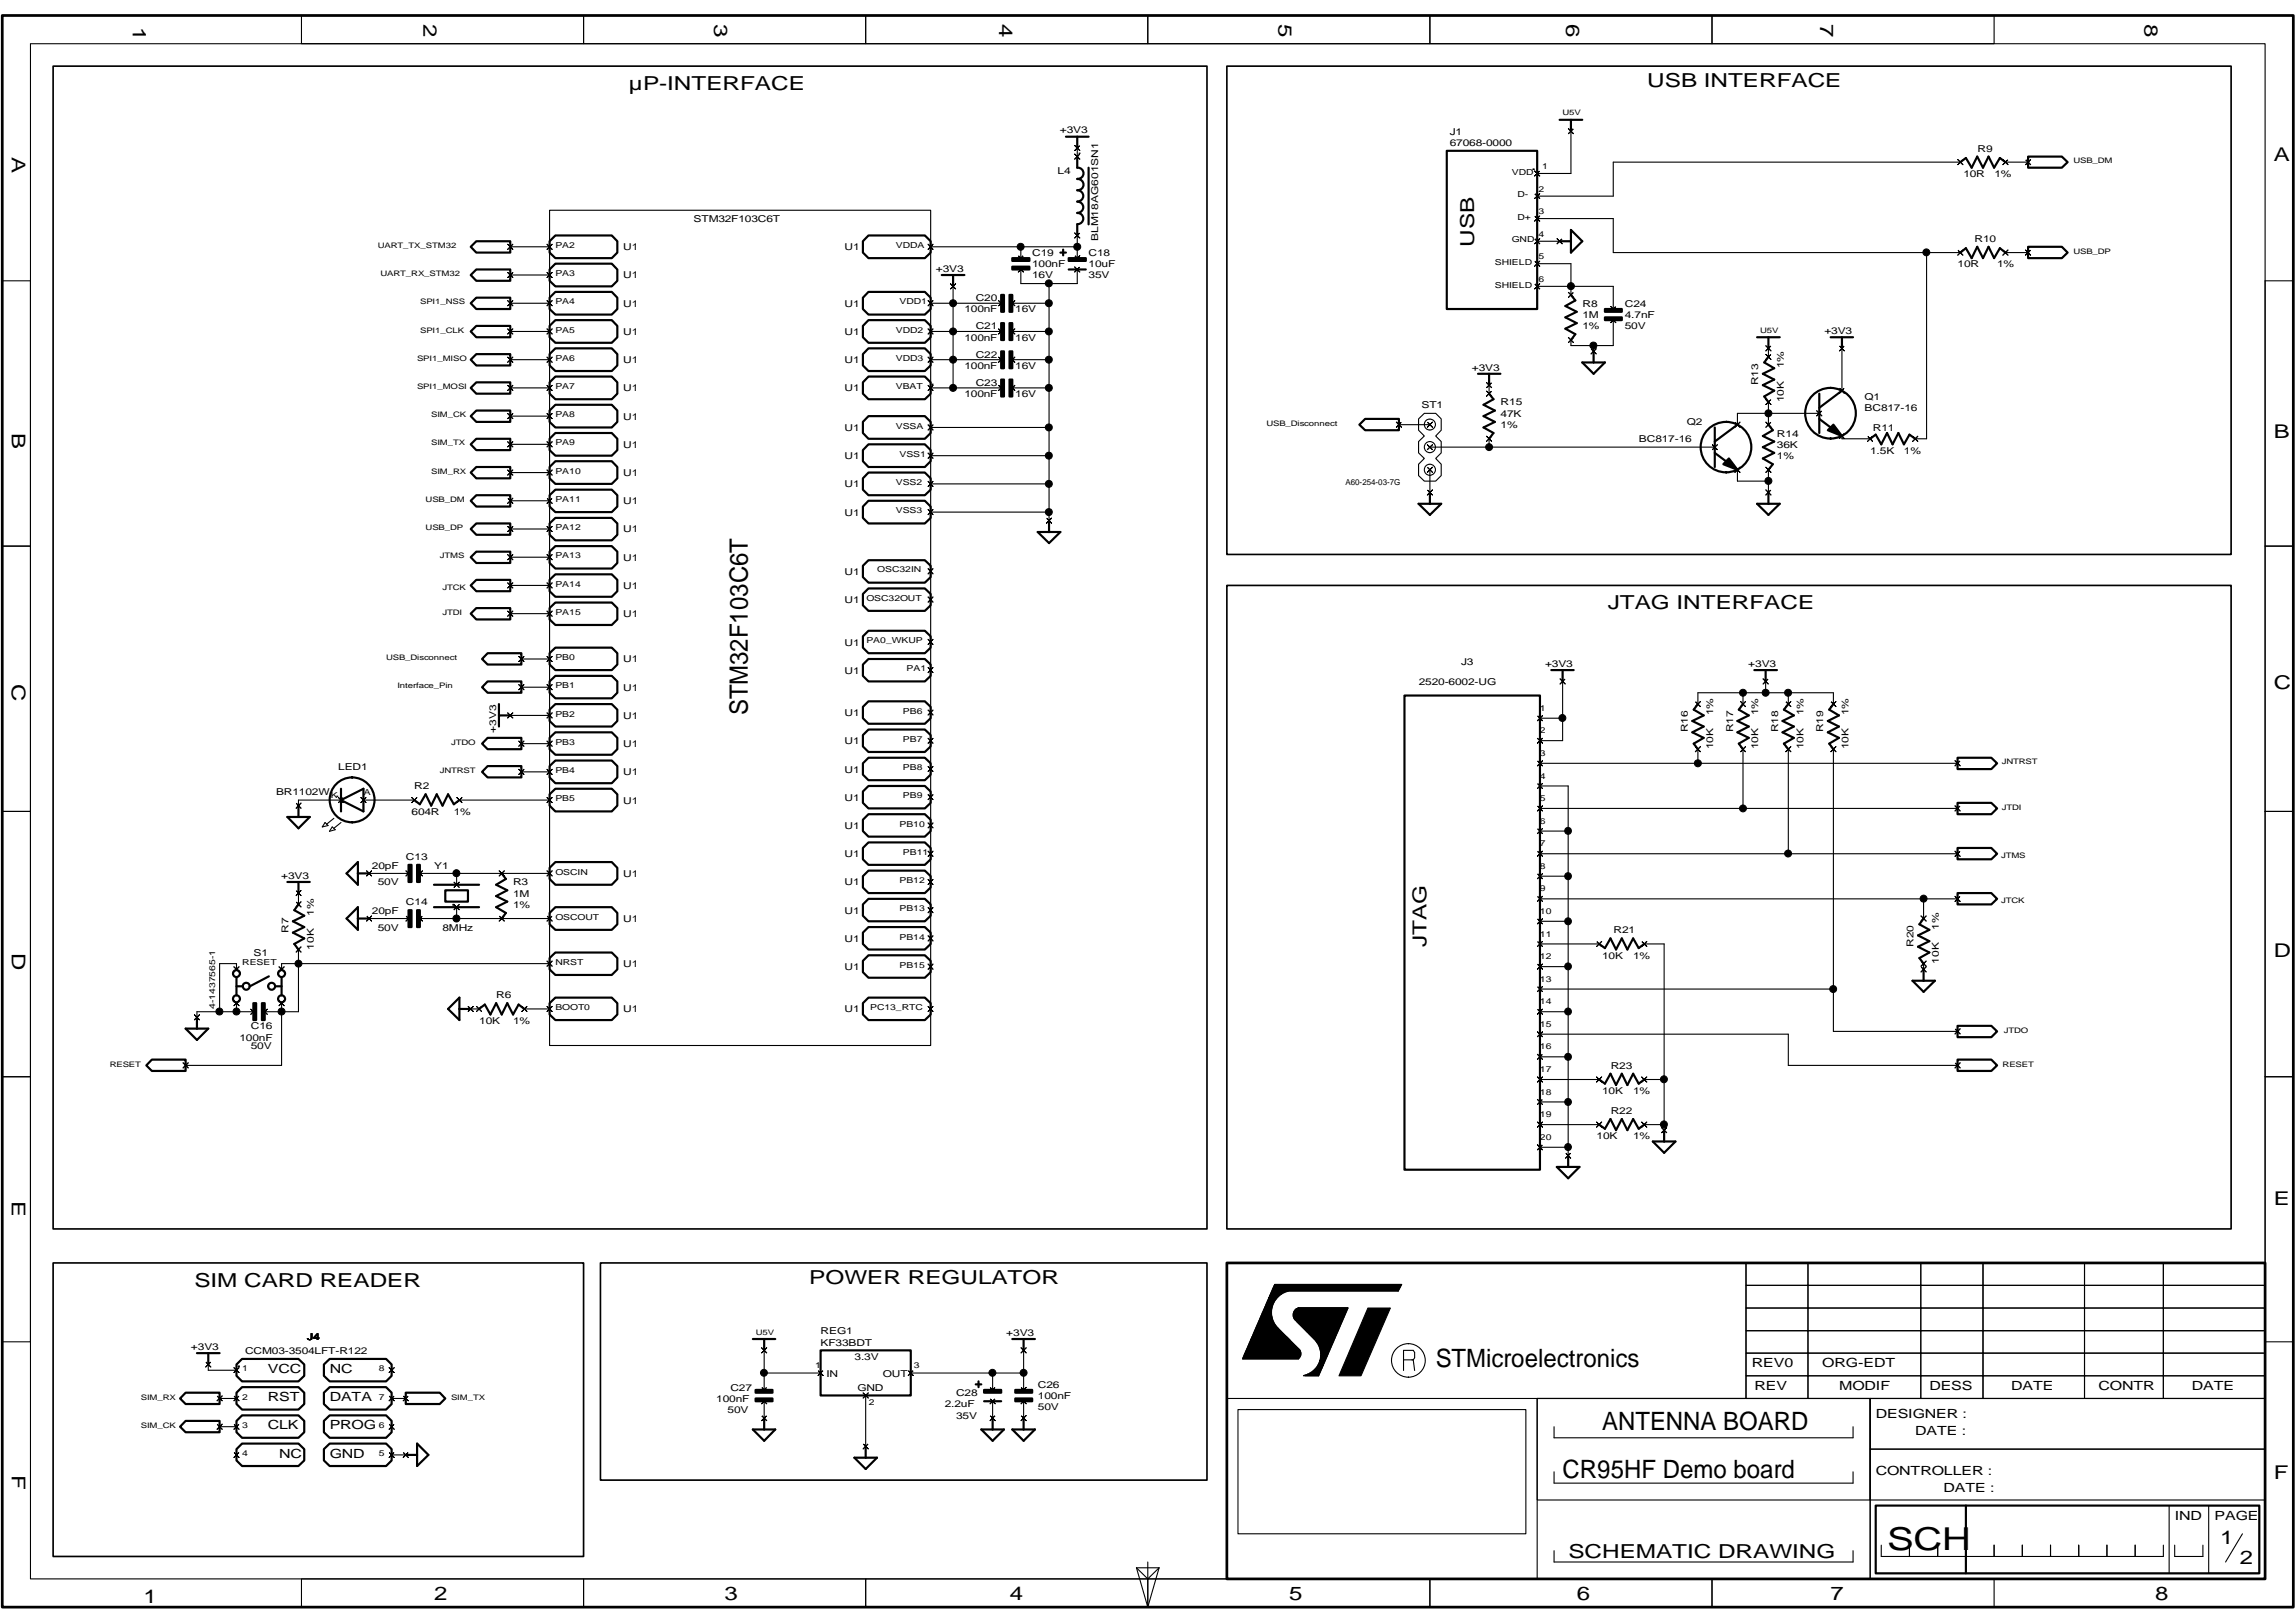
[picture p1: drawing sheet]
<svg xmlns="http://www.w3.org/2000/svg" width="420mm" height="297mm" viewBox="0 0 420 297" stroke-linecap="round" stroke-linejoin="round" font-family="sans-serif">
<defs><g id="words">
<text font-size="5.8" x="345.5" y="283.6">SCH</text>
<g font-size="4.6">
<text x="136.9" y="130.9" transform="rotate(-90 136.9 130.9)">STM32F103C6T</text>
<text x="262.8" y="250.3">STMicroelectronics</text>
<text x="293.3" y="261.7">ANTENNA BOARD</text>
<text x="286.1" y="270.4">CR95HF Demo board</text>
</g>
<g font-size="3.5">
<text x="24.3" y="4.9" transform="rotate(90 24.3 4.9)">1</text>
<text x="77.5" y="4.4" transform="rotate(90 77.5 4.4)">2</text>
<text x="130.8" y="4.4" transform="rotate(90 130.8 4.4)">3</text>
<text x="182.9" y="4.4" transform="rotate(90 182.9 4.4)">4</text>
<text x="234" y="4.4" transform="rotate(90 234 4.4)">5</text>
<text x="286.8" y="4.4" transform="rotate(90 286.8 4.4)">6</text>
<text x="333.2" y="4.4" transform="rotate(90 333.2 4.4)">7</text>
<text x="392.6" y="4.4" transform="rotate(90 392.6 4.4)">8</text>
<text x="115.1" y="16.5">µP-INTERFACE</text>
<text x="301.6" y="16">USB INTERFACE</text>
<text x="2.1" y="28.7" transform="rotate(90 2.1 28.7)">A</text>
<text x="416.3" y="29.5">A</text>
<text x="269.9" y="45.2" transform="rotate(-90 269.9 45.2)">USB</text>
<text x="2.1" y="79.3" transform="rotate(90 2.1 79.3)">B</text>
<text x="416.3" y="80.1">B</text>
<text x="294.3" y="111.5">JTAG INTERFACE</text>
<text x="2.1" y="125.3" transform="rotate(90 2.1 125.3)">C</text>
<text x="416.3" y="126.1">C</text>
<text x="261.1" y="173.3" transform="rotate(-90 261.1 173.3)">JTAG</text>
<text x="2.1" y="174.3" transform="rotate(90 2.1 174.3)">D</text>
<text x="416.3" y="175.1">D</text>
<text x="2.1" y="219.8" transform="rotate(90 2.1 219.8)">E</text>
<text x="416.3" y="220.6">E</text>
<text x="35.6" y="235.5">SIM CARD READER</text>
<text x="148.2" y="235">POWER REGULATOR</text>
<text x="2.1" y="269.9" transform="rotate(90 2.1 269.9)">F</text>
<text x="416.3" y="270.7">F</text>
<text x="287.1" y="285.1">SCHEMATIC DRAWING</text>
<text x="406.4" y="282.6">1</text>
<text x="410" y="286.2">2</text>
<text x="26.3" y="293.4">1</text>
<text x="79.5" y="292.9">2</text>
<text x="132.7" y="292.9">3</text>
<text x="184.9" y="292.9">4</text>
<text x="236" y="292.9">5</text>
<text x="288.7" y="292.9">6</text>
<text x="335.1" y="292.9">7</text>
<text x="394.5" y="292.9">8</text>
</g>
<g font-size="2.3">
<text x="197.3" y="28.1">.</text>
<text x="280.4" y="31.2">.</text>
<text x="170.4" y="70.5">.</text>
<text x="61.4" y="145.9">.</text>
<text x="83.2" y="166.1" transform="rotate(-90 83.2 166.1)">.</text>
<text x="43.3" y="250.2">.</text>
<text x="49" y="251.3">VCC</text>
<text x="60.4" y="251.3">NC</text>
<text x="320.7" y="250.3">REV0</text>
<text x="333.6" y="250.3">ORG-EDT</text>
<text x="49" y="256.5">RST</text>
<text x="60.4" y="256.5">DATA</text>
<text x="321.2" y="254.4">REV</text>
<text x="336.7" y="254.4">MODIF</text>
<text x="353.2" y="254.4">DESS</text>
<text x="368.2" y="254.4">DATE</text>
<text x="384.2" y="254.4">CONTR</text>
<text x="401.3" y="254.4">DATE</text>
<text x="49" y="261.6">CLK</text>
<text x="60.4" y="261.6">PROG</text>
<text x="343.4" y="259.6">DESIGNER :</text>
<text x="350.6" y="262.7">DATE :</text>
<text x="51.1" y="266.8">NC</text>
<text x="60.4" y="266.8">GND</text>
<text x="343.4" y="269.9">CONTROLLER :</text>
<text x="355.8" y="273">DATE :</text>
<text x="398.2" y="278.2">IND</text>
<text x="405.4" y="278.2">PAGE</text>
</g>
<g font-size="1.7">
<text x="194" y="24.4">+3V3</text>
<text x="265.4" y="24.6">J1</text>
<text x="265.4" y="26.7">67068-0000</text>
<text x="362" y="27.7">R9</text>
<text x="193.6" y="31.9">L4</text>
<text x="359.4" y="32.4">10R</text>
<text x="365.1" y="32.4">1%</text>
<text x="127" y="40.6">STM32F103C6T</text>
<text x="114.1" y="45.8">U1</text>
<text x="154.6" y="45.8">U1</text>
<text x="189" y="46.9">C19</text>
<text x="199.3" y="46.9">C18</text>
<text x="201" y="44.2" transform="rotate(-90 201 44.2)">BLM18AG601SN1</text>
<text x="361.5" y="44.3">R10</text>
<text x="114.1" y="51">U1</text>
<text x="171.3" y="49.7">+3V3</text>
<text x="189" y="48.9">100nF</text>
<text x="189" y="51">16V</text>
<text x="199.3" y="51">35V</text>
<text x="199.3" y="48.9">10uF</text>
<text x="358.4" y="48.9">10R</text>
<text x="365.6" y="48.9">1%</text>
<text x="114.1" y="56.1">U1</text>
<text x="154.6" y="56.1">U1</text>
<text x="176.6" y="57.2">100nF</text>
<text x="178.6" y="55.1">C20</text>
<text x="185.9" y="57.2">16V</text>
<text x="289.7" y="56.1">R8</text>
<text x="289.7" y="58.2">1M</text>
<text x="297.5" y="56.1">C24</text>
<text x="297.5" y="58.2">4.7nF</text>
<text x="114.1" y="61.3">U1</text>
<text x="154.6" y="61.3">U1</text>
<text x="176.6" y="62.4">100nF</text>
<text x="178.6" y="60.3">C21</text>
<text x="178.6" y="65.4">C22</text>
<text x="185.9" y="62.4">16V</text>
<text x="289.7" y="60.3">1%</text>
<text x="297.5" y="60.3">50V</text>
<text x="334" y="61.1">+3V3</text>
<text x="114.1" y="71.6">U1</text>
<text x="114.1" y="66.5">U1</text>
<text x="154.6" y="71.6">U1</text>
<text x="154.6" y="66.5">U1</text>
<text x="176.6" y="67.5">100nF</text>
<text x="178.6" y="70.6">C23</text>
<text x="185.9" y="67.5">16V</text>
<text x="269.4" y="67.8">+3V3</text>
<text x="321.9" y="70.5" transform="rotate(-90 321.9 70.5)">R13</text>
<text x="326.5" y="67.4" transform="rotate(-90 326.5 67.4)">1%</text>
<text x="114.1" y="76.8">U1</text>
<text x="176.6" y="72.7">100nF</text>
<text x="185.9" y="72.7">16V</text>
<text x="260.3" y="74.8">ST1</text>
<text x="274.7" y="74.2">R15</text>
<text x="274.7" y="76.3">47K</text>
<text x="308.8" y="77.9">Q2</text>
<text x="326.5" y="73.6" transform="rotate(-90 326.5 73.6)">10K</text>
<text x="341.4" y="73.2">Q1</text>
<text x="341.4" y="75.3">BC817-16</text>
<text x="114.1" y="82">U1</text>
<text x="154.6" y="78.9">U1</text>
<text x="274.7" y="78.4">1%</text>
<text x="300" y="80.9">BC817-16</text>
<text x="325.3" y="79.9">R14</text>
<text x="325.3" y="82">36K</text>
<text x="342.4" y="83">1.5K</text>
<text x="342.9" y="78.9">R11</text>
<text x="348.6" y="83">1%</text>
<text x="114.1" y="87.1">U1</text>
<text x="154.6" y="84">U1</text>
<text x="154.6" y="89.2">U1</text>
<text x="325.3" y="84">1%</text>
<text x="114.1" y="92.3">U1</text>
<text x="154.6" y="94.4">U1</text>
<text x="114.1" y="97.5">U1</text>
<text x="114.1" y="102.7">U1</text>
<text x="114.1" y="107.8">U1</text>
<text x="154.6" y="105.2">U1</text>
<text x="114.1" y="113">U1</text>
<text x="154.6" y="110.4">U1</text>
<text x="154.6" y="118.2">U1</text>
<text x="114.1" y="121.2">U1</text>
<text x="154.6" y="123.3">U1</text>
<text x="259.7" y="125.3">2520-6002-UG</text>
<text x="267.5" y="121.8">J3</text>
<text x="282.9" y="122">+3V3</text>
<text x="320.1" y="122">+3V3</text>
<text x="114.1" y="131.6">U1</text>
<text x="114.1" y="126.4">U1</text>
<text x="154.6" y="131.1">U1</text>
<text x="313.6" y="130.9" transform="rotate(-90 313.6 130.9)">1%</text>
<text x="321.9" y="130.9" transform="rotate(-90 321.9 130.9)">1%</text>
<text x="330.2" y="130.9" transform="rotate(-90 330.2 130.9)">1%</text>
<text x="338.4" y="130.9" transform="rotate(-90 338.4 130.9)">1%</text>
<text x="90.8" y="134.2" transform="rotate(-90 90.8 134.2)">+3V3</text>
<text x="114.1" y="136.7">U1</text>
<text x="154.6" y="136.2">U1</text>
<text x="309" y="134" transform="rotate(-90 309 134)">R16</text>
<text x="313.6" y="137.2" transform="rotate(-90 313.6 137.2)">10K</text>
<text x="317.3" y="134" transform="rotate(-90 317.3 134)">R17</text>
<text x="321.9" y="137.2" transform="rotate(-90 321.9 137.2)">10K</text>
<text x="325.5" y="134" transform="rotate(-90 325.5 134)">R18</text>
<text x="330.2" y="137.2" transform="rotate(-90 330.2 137.2)">10K</text>
<text x="333.8" y="134" transform="rotate(-90 333.8 134)">R19</text>
<text x="338.4" y="137.2" transform="rotate(-90 338.4 137.2)">10K</text>
<text x="61.9" y="140.8">LED1</text>
<text x="114.1" y="141.9">U1</text>
<text x="154.6" y="141.4">U1</text>
<text x="50.5" y="145.5">BR1102W</text>
<text x="75.3" y="149.1">604R</text>
<text x="75.9" y="144.5">R2</text>
<text x="83.1" y="149.1">1%</text>
<text x="114.1" y="147.1">U1</text>
<text x="154.6" y="146.6">U1</text>
<text x="154.6" y="151.7">U1</text>
<text x="51.5" y="160.8">+3V3</text>
<text x="68.1" y="159">20pF</text>
<text x="74.3" y="157.4">C13</text>
<text x="79.5" y="159">Y1</text>
<text x="114.1" y="160.5">U1</text>
<text x="154.6" y="156.9">U1</text>
<text x="57.4" y="167.6" transform="rotate(-90 57.4 167.6)">1%</text>
<text x="68.1" y="167.2">20pF</text>
<text x="69.2" y="162.1">50V</text>
<text x="74.3" y="165.7">C14</text>
<text x="93.9" y="162.1">R3</text>
<text x="93.9" y="164.1">1M</text>
<text x="93.9" y="166.2">1%</text>
<text x="154.6" y="167.2">U1</text>
<text x="154.6" y="162.1">U1</text>
<text x="52.8" y="170.7" transform="rotate(-90 52.8 170.7)">R7</text>
<text x="57.4" y="173.8" transform="rotate(-90 57.4 173.8)">10K</text>
<text x="69.2" y="170.3">50V</text>
<text x="81" y="170.3">8MHz</text>
<text x="114.1" y="168.7">U1</text>
<text x="154.6" y="172.4">U1</text>
<text x="295.4" y="170.8">R21</text>
<text x="350.3" y="173.3" transform="rotate(-90 350.3 173.3)">R20</text>
<text x="355" y="170.2" transform="rotate(-90 355 170.2)">1%</text>
<text x="46.4" y="175">S1</text>
<text x="114.1" y="177">U1</text>
<text x="154.6" y="177.5">U1</text>
<text x="293.3" y="175.5">10K</text>
<text x="299" y="175.5">1%</text>
<text x="355" y="176.4" transform="rotate(-90 355 176.4)">10K</text>
<text x="90.8" y="182.7">R6</text>
<text x="114.1" y="185.3">U1</text>
<text x="154.6" y="185.3">U1</text>
<text x="43.8" y="190.5">100nF</text>
<text x="45.9" y="188.4">C16</text>
<text x="45.9" y="192">50V</text>
<text x="87.7" y="187.4">10K</text>
<text x="93.9" y="187.4">1%</text>
<text x="294.9" y="195.6">R23</text>
<text x="293.3" y="200.3">10K</text>
<text x="294.9" y="203.9">R22</text>
<text x="299" y="200.3">1%</text>
<text x="292.3" y="208.5">10K</text>
<text x="299" y="208.5">1%</text>
<text x="56.2" y="245.2">J4</text>
<text x="150.2" y="244.2">REG1</text>
<text x="184.2" y="244.5">+3V3</text>
<text x="35" y="247.1">+3V3</text>
<text x="44.9" y="247.8">CCM03-3504LFT-R122</text>
<text x="150.2" y="246.3">KF33BDT</text>
<text x="151.3" y="251.9">IN</text>
<text x="156.5" y="248.8">3.3V</text>
<text x="161.6" y="251.9">OUT</text>
<text x="131.1" y="256.6">100nF</text>
<text x="133.7" y="254.5">C27</text>
<text x="157" y="254.5">GND</text>
<text x="173" y="257.6">2.2uF</text>
<text x="175" y="255.5">C28</text>
<text x="190" y="254">C26</text>
<text x="190" y="256">100nF</text>
<text x="133.2" y="258.6">50V</text>
<text x="175" y="259.7">35V</text>
<text x="190" y="258.1">50V</text>
</g>
<g font-size="1.5">
<text x="276.8" y="32">VDD</text>
<text x="281.6" y="35.1">2</text>
<text x="282.3" y="30.9">1</text>
<text x="277.8" y="40.2">D+</text>
<text x="277.8" y="36.1">D-</text>
<text x="281.6" y="39.2">3</text>
<text x="101.7" y="45.4">PA2</text>
<text x="164" y="45.4">VDDA</text>
<text x="276.8" y="44.4">GND</text>
<text x="281.6" y="43.3">4</text>
<text x="281.6" y="47.5">5</text>
<text x="101.7" y="50.5">PA3</text>
<text x="273.7" y="48.5">SHIELD</text>
<text x="273.7" y="52.6">SHIELD</text>
<text x="281.6" y="51.6">6</text>
<text x="101.7" y="55.7">PA4</text>
<text x="164.7" y="55.7">VDD1</text>
<text x="101.7" y="60.9">PA5</text>
<text x="164" y="60.9">VDD2</text>
<text x="101.7" y="71.2">PA7</text>
<text x="101.7" y="66">PA6</text>
<text x="164" y="71.2">VBAT</text>
<text x="164" y="66">VDD3</text>
<text x="101.7" y="76.4">PA8</text>
<text x="101.7" y="81.5">PA9</text>
<text x="164" y="78.4">VSSA</text>
<text x="164.7" y="83.6">VSS1</text>
<text x="101.7" y="86.7">PA10</text>
<text x="164" y="88.8">VSS2</text>
<text x="246.3" y="88.8">A60-254-03-7G</text>
<text x="101.7" y="91.9">PA11</text>
<text x="164" y="93.9">VSS3</text>
<text x="101.7" y="97">PA12</text>
<text x="101.7" y="102.2">PA13</text>
<text x="101.7" y="107.4">PA14</text>
<text x="160.6" y="104.8">OSC32IN</text>
<text x="101.7" y="112.5">PA15</text>
<text x="158.6" y="109.9">OSC32OUT</text>
<text x="158.6" y="117.7">PA0_WKUP</text>
<text x="101.7" y="126">PB1</text>
<text x="101.7" y="120.8">PB0</text>
<text x="166" y="122.9">PA1</text>
<text x="101.7" y="131.1">PB2</text>
<text x="165.3" y="130.6">PB6</text>
<text x="281.9" y="130.1">1</text>
<text x="101.7" y="136.3">PB3</text>
<text x="165.3" y="135.8">PB7</text>
<text x="281.9" y="134.2">2</text>
<text x="101.7" y="141.5">PB4</text>
<text x="165.3" y="141">PB8</text>
<text x="281.9" y="138.3">3</text>
<text x="281.9" y="142.5">4</text>
<text x="60.6" y="146.1">K</text>
<text x="66.6" y="145.6">A</text>
<text x="101.7" y="146.6">PB5</text>
<text x="165.3" y="146.1">PB9</text>
<text x="281.9" y="146.6">5</text>
<text x="164.7" y="151.3">PB10</text>
<text x="281.9" y="150.7">6</text>
<text x="281.9" y="154.9">7</text>
<text x="101.7" y="160.1">OSCIN</text>
<text x="164.7" y="161.6">PB12</text>
<text x="165.3" y="156.5">PB11</text>
<text x="281.9" y="159">8</text>
<text x="164.7" y="166.8">PB13</text>
<text x="281.9" y="163.2">9</text>
<text x="281.9" y="167.3">10</text>
<text x="101.7" y="168.3">OSCOUT</text>
<text x="164.7" y="172">PB14</text>
<text x="281.9" y="171.4">11</text>
<text x="44.4" y="176.6">RESET</text>
<text x="101.7" y="176.6">NRST</text>
<text x="164.7" y="177.1">PB15</text>
<text x="281.9" y="175.6">12</text>
<text x="281.9" y="179.7">13</text>
<text x="39.4" y="184.7" transform="rotate(-90 39.4 184.7)">4-1437565-1</text>
<text x="101.7" y="184.9">BOOT0</text>
<text x="159.3" y="184.9">PC13_RTC</text>
<text x="281.9" y="183.8">14</text>
<text x="281.9" y="187.9">15</text>
<text x="281.9" y="192.1">16</text>
<text x="281.9" y="196.2">17</text>
<text x="281.9" y="200.3">18</text>
<text x="281.9" y="204.5">19</text>
<text x="281.9" y="208.6">20</text>
<text x="44.4" y="251">1</text>
<text x="69.4" y="251">8</text>
<text x="149.2" y="250.4">1</text>
<text x="167.3" y="250.4">3</text>
<text x="44.4" y="256.2">2</text>
<text x="69.4" y="256.2">7</text>
<text x="159" y="257.2">2</text>
<text x="44.4" y="261.3">3</text>
<text x="69.4" y="261.3">6</text>
<text x="44.4" y="266.5">4</text>
<text x="69.4" y="266.5">5</text>
</g>
<g font-size="1.4">
<text x="286.1" y="21.1">U5V</text>
<text x="379.6" y="29.9">USB_DM</text>
<text x="69.2" y="45.4">UART_TX_STM32</text>
<text x="379.6" y="46.4">USB_DP</text>
<text x="69.7" y="50.5">UART_RX_STM32</text>
<text x="76.9" y="55.7">SPI1_NSS</text>
<text x="76.9" y="60.9">SPI1_CLK</text>
<text x="322.2" y="60.9">U5V</text>
<text x="76.4" y="66">SPI1_MISO</text>
<text x="76.4" y="71.2">SPI1_MOSI</text>
<text x="78.9" y="76.4">SIM_CK</text>
<text x="231.8" y="77.9">USB_Disconnect</text>
<text x="78.9" y="81.5">SIM_TX</text>
<text x="78.9" y="86.7">SIM_RX</text>
<text x="77.9" y="91.9">USB_DM</text>
<text x="77.9" y="97">USB_DP</text>
<text x="80.5" y="102.2">JTMS</text>
<text x="81" y="107.9">JTCK</text>
<text x="81" y="112.5">JTDI</text>
<text x="70.7" y="120.8">USB_Disconnect</text>
<text x="72.8" y="126">Interface_Pin</text>
<text x="82.6" y="136.3">JTDO</text>
<text x="80.5" y="141.5">JNTRST</text>
<text x="366.5" y="139.9">JNTRST</text>
<text x="366.5" y="148.2">JTDI</text>
<text x="366.3" y="157">JTMS</text>
<text x="366.3" y="165.2">JTCK</text>
<text x="366.8" y="189">JTDO</text>
<text x="20.1" y="195.2">RESET</text>
<text x="366.6" y="195.2">RESET</text>
<text x="138.4" y="244.3">U5V</text>
<text x="25.8" y="256.2">SIM_RX</text>
<text x="82.6" y="256.2">SIM_TX</text>
<text x="25.8" y="261.3">SIM_CK</text>
</g>
</g></defs>
<g fill="none" stroke="#000" stroke-width=".2">
<path d="M5.6 8h409.1v281h-409.1zM55.2 2.8h51.6v5.2h-51.6zM106.8 2.8h51.7v5.2h-51.7zM158.5 2.8h51.6v5.2h-51.6zM210.1 2.8h51.7v5.2h-51.7zM261.8 2.8h51.6v5.2h-51.6zM313.4 2.8h51.7v5.2h-51.7zM100.6 38.5h69.8v152.8h-69.8zM197.2 27.1v1.6M287.6 24v7.7h-6.2M358.9 29.7h-63.6v6.2h-13.9M367.1 29.7h4.2"/>
<path d="M.4 51.4h5.2v194.2h-5.2zM93.4 45.2h7.2M93.4 55.5h7.2M93.4 50.3h7.2M170.4 45.2h26.8M170.4 55.5h12.9M174.5 52.4v18.6M185.3 55.5h6.8M186.9 45.2v2M186.9 49.3v2.6h10.3v-2.6M192.1 51.9v43.4M197.2 43.1v4.1"/>
<path d="M281.4 40h13.9v6.2h63.6M281.4 52.4h13.9v4.2M281.4 48.3h6.2v5.7M281.4 44.2h4.1M295.3 58.6v4.6h-7.7v-1M352.7 46.2v34.1h-2.1M367.1 46.2h4.2M414.7 51.4h5.2v194.2h-5.2zM93.4 76.2h7.2M93.4 65.8h7.2M93.4 60.7h7.2M93.4 71h7.2"/>
<path d="M170.4 65.8h12.9M170.4 60.7h12.9M170.4 78.2h21.7M170.4 71h12.9M185.3 65.8h6.8M185.3 60.7h6.8M185.3 71h6.8M256.1 77.7h5.7M259.7 76.7l1.1-1.1h2l1.1 1.1v2l-1.1 1.1 1.1 1v2.1l-1.1 1 1.1 1.1v2l-1.1 1.1h-2l-1.1-1.1v-2l1.1-1.1-1.1-1v-2.1l1.1-1-1.1-1.1zM272.6 70.5v1.6M291.7 63.2v1.1M323.8 63.8v1.5"/>
<path d="M323.8 73.6v4.1M333.1 75.6h-15v2.1M337.2 79.8v.5h5.2M337.2 63.8v7.7M.4 99.9h5.2M93.4 96.8h7.2M93.4 91.7h7.2M93.4 86.5h7.2M93.4 81.3h7.2M170.4 93.7h21.7M170.4 88.6h21.7M170.4 83.4h21.7"/>
<path d="M261.8 81.8h52.1M261.8 86v4.1M272.6 80.3v1.5M318.1 86v2.1h5.7M323.8 86v4.1M414.7 99.9h5.2M93.4 112.3h7.2M93.4 107.1h7.2M93.4 102h7.2M93.4 130.9h7.2M95.5 136.1h5.1M95.5 120.6h5.1"/>
<path d="M95.5 125.8h5.1M281.9 139.7h76.5M281.9 131.4h4.2M286.1 124.7v10.9h-4.2M310.8 128.9v-2.1h24.8v2.1M310.8 137.1v2.6M319.1 126.8v2.1M319.1 137.1v10.9M323.2 124.7v2.1M327.4 126.8v2.1M327.4 137.1v19.2M335.6 137.1v51.7h22.8"/>
<path d="M.4 148.5h5.2M59.5 150.5l.6 .6-1.1 .2zM60.8 151.3l.6 .5-1.1 .3zM61.1 149.8l-1.3 1M62.4 146.4h-7.8v1M62.4 150.5l-1.3 1.1M66.5 146.4h9.3M67.6 159.9h7.2M76.9 159.9h23.7M83.6 159.9v2M84.1 146.4h16.5M95.5 141.3h5.1"/>
<path d="M281.9 143.8h5.2v67.7M281.9 152.1h5.2M281.9 148h76.5M281.9 156.3h76.5M414.7 148.5h5.2M43.3 177.4v-1h-3.1v8.8M54.6 173.8v11.4h-6.1M54.6 163.4v2.1M67.6 168.1h7.2M76.9 168.1h23.7M83.6 166v2.1M100.6 176.4h-49v1"/>
<path d="M281.9 176.9h5.2M281.9 168.6h5.2M281.9 160.4h5.2M281.9 172.8h10.9M281.9 164.5h76.5M301 172.8h3.7v34M352.2 164.5v3.6M352.2 176.4v1M.4 197.1h5.2M43.3 183.6v1.6M46.4 185.2h-10.3v1M51.6 183.6v11.4h-17.6"/>
<path d="M86.2 184.7h1.5M96 184.7h4.6M281.9 185.2h5.2M281.9 189.3h45.5v5.7h31M281.9 193.4h5.2M281.9 197.6h10.9M281.9 181h53.7M301 197.6h3.7M414.7 197.1h5.2M281.9 201.7h5.2M281.9 210h5.2M281.9 205.8h10.9"/>
<path d="M301 205.8h3.7M224.6 231.1h95v24.8h-95zM250.4 239.4h4.1l-5.3 12.4h-4.1zM319.6 235.2h11.4v4.2h-11.4zM319.6 239.4h11.4v4.1h-11.4zM319.6 231.1h11.4v4.1h-11.4zM331 235.2h20.7v4.2h-20.7zM331 239.4h20.7v4.1h-20.7zM331 231.1h20.7v4.1h-20.7zM351.7 235.2h11.3v4.2h-11.3zM351.7 239.4h11.3v4.1h-11.3zM351.7 231.1h11.3v4.1h-11.3z"/>
<path d="M363 231.1h18.6zM363 239.4h18.6v4.1h-18.6zM363 235.2h18.6v4.2h-18.6zM363 231.1h18.6v4.1h-18.6zM381.6 239.4h14.5v4.1h-14.5zM381.6 235.2h14.5v4.2h-14.5zM381.6 231.1h14.5v4.1h-14.5zM394 231.1h20.7zM396.1 239.4h18.6v4.1h-18.6zM396.1 235.2h18.6v4.2h-18.6zM396.1 231.1h18.6v4.1h-18.6zM38.1 249.7v1.1h5.2"/>
<path d="M40.2 255.9h3.1M71.7 255.9h2.6M139.9 247.1v7.3M139.9 256.5v3M139.9 251.3h10.3M158.5 255.4v9.3M166.7 251.3h20.7M181.7 251.3v3.1M181.7 256.5v3M187.4 247.1v7.3M187.4 256.5v3M226.6 258h52.7v22.7h-52.7z"/>
<path d="M237.7 246.8a1.12 1.12 0 0 1 0 1.9M237.7 246.8l-3.7-3.7a4 4 0 0 1 1.9-6.8h20.1l.6-1.2h-23.2l-5.9 13.6h10.2M238.6 251.8a3.9 3.9 0 0 0 3.1-2.9 3.9 3.9 0 0 0-1.2-3.9l-3.4-3.4a1.32 1.32 0 0 1 .6-2.2h9.1l-5.4 12.4h-2.7M257 248.9h1.7M258.7 248.9l.3 1.9M258.7 248.9l.3-.4v-1l-.3-.4h-1.7v3.7M281.4 255.9h61v18.6h-61zM281.4 255.9h61v33.1h-61zM319.6 243.5h11.4v4.1h-11.4zM319.6 247.6h11.4v4.2h-11.4zM319.6 251.8h11.4v4.1h-11.4zM331 243.5h20.7v4.1h-20.7z"/>
<path d="M331 247.6h20.7v4.2h-20.7zM331 251.8h20.7v4.1h-20.7zM342.4 255.9h72.3v33.1h-72.3zM342.4 255.9h72.3v9.3h-72.3zM351.7 243.5h11.3v4.1h-11.3zM351.7 247.6h11.3v4.2h-11.3zM351.7 251.8h11.3v4.1h-11.3zM363 251.8h18.6v4.1h-18.6zM363 243.5h18.6v4.1h-18.6zM363 247.6h18.6v4.2h-18.6zM381.6 251.8h14.5v4.1h-14.5zM381.6 247.6h14.5v4.2h-14.5z"/>
<path d="M381.6 243.5h14.5v4.1h-14.5zM396.1 243.5h18.6v4.1h-18.6zM396.1 247.6h18.6v4.2h-18.6zM396.1 251.8h18.6v4.1h-18.6zM40.2 261.1h3.1M71.7 266.3h2.6M284.5 261.1v2h54.7v-2M284.5 269.4v2h54.7v-2M342.4 265.2h72.3v9.3h-72.3zM397.1 275.5v12.5M404.4 275.5h9.2v12.5h-9.2zM55.2 289h51.6v5.1h-51.6z"/>
<path d="M106.8 289h51.7v5.1h-51.7zM158.5 289h51.6v5.1h-51.6zM208.1 286.9l2 7.2 2.1-7.2M208.1 286.9h4.1M208.1 286.9l2 2.1M210.1 289h51.7v5.1h-51.7zM210.1 285.9v3.1M212.2 286.9l-2.1 2.1M261.8 289h51.6v5.1h-51.6zM284.5 283.8v2.1h54.7v-2.1M313.4 289h51.7v5.1h-51.7zM344.4 282.8v2.1h51.7v-2.1"/>
<path d="M349.6 282.8v2.1M354.7 282.8v2.1M359.9 282.8v2.1M365.1 282.8v2.1M370.2 282.8v2.1M375.4 282.8v2.1M380.6 282.8v2.1M385.7 282.8v2.1M390.9 282.8v2.1M398.1 282.8v2.1h5.2v-2.1M410.5 280.7l-3.1 5.2"/>
<circle cx="261.8" cy="77.7" r="1"/>
<circle cx="261.8" cy="86" r="1.01"/>
<circle cx="261.8" cy="81.8" r="1.01"/>
<circle cx="257.8" cy="249" r="3.1"/>
</g>
<path d="M9.7 12.1h211.3v212.8h-211.3zM224.6 12.1h183.9v89.4h-183.9zM224.6 107.1h183.9v117.8h-183.9zM9.7 231.1h97.1v53.8h-97.1zM109.9 231.1h111.1v39.8h-111.1z" fill="none" stroke="#000" stroke-width=".3"/>
<g fill="#000">
<path d="M334.6 78.7l1-1 1.6 2.1zM316.5 83.9l1.6 2.1-2.6-1z"/>
<path d="M183.3 54h.5v3.1h-.5z" fill-rule="evenodd"/>
<path d="M183.3 59.1h.5v3.1h-.5z" fill-rule="evenodd"/>
<path d="M184.8 54h.5v3.1h-.5z" fill-rule="evenodd"/>
<path d="M184.8 59.1h.5v3.1h-.5z" fill-rule="evenodd"/>
<path d="M185.3 47.2h3.2v.6h-3.2z" fill-rule="evenodd"/>
<path d="M185.3 48.8h3.2v.5h-3.2z" fill-rule="evenodd"/>
<path d="M195.7 47.2h3.1v.6h-3.1z" fill-rule="evenodd"/>
<path d="M293.8 56.6h3.1v.5h-3.1z" fill-rule="evenodd"/>
<path d="M293.8 58.1h3.1v.5h-3.1z" fill-rule="evenodd"/>
<path d="M183.3 64.3h.5v3.1h-.5z" fill-rule="evenodd"/>
<path d="M183.3 69.5h.5v3.1h-.5z" fill-rule="evenodd"/>
<path d="M184.8 64.3h.5v3.1h-.5z" fill-rule="evenodd"/>
<path d="M184.8 69.5h.5v3.1h-.5z" fill-rule="evenodd"/>
<path d="M74.8 158.3h.5v3.1h-.5z" fill-rule="evenodd"/>
<path d="M76.4 158.3h.5v3.1h-.5z" fill-rule="evenodd"/>
<path d="M74.8 166.6h.5v3.1h-.5z" fill-rule="evenodd"/>
<path d="M76.4 166.6h.5v3.1h-.5z" fill-rule="evenodd"/>
<path d="M46.4 183.6h.5v3.1h-.5z" fill-rule="evenodd"/>
<path d="M48 183.6h.5v3.1h-.5z" fill-rule="evenodd"/>
<path d="M231.3 239.9h1.5v.2h-1.5z" fill-rule="evenodd"/>
<path d="M231.3 239.7h1.5v.2h-1.5z" fill-rule="evenodd"/>
<path d="M231.4 239.6h1.4v.1h-1.4z" fill-rule="evenodd"/>
<path d="M231.5 239.4h1.3v.2h-1.3z" fill-rule="evenodd"/>
<path d="M231.6 239.2h1.3v.2h-1.3z" fill-rule="evenodd"/>
<path d="M231.6 239.1h1.3v.1h-1.3z" fill-rule="evenodd"/>
<path d="M231.7 238.9h1.2v.2h-1.2z" fill-rule="evenodd"/>
<path d="M231.8 238.7h1.2v.2h-1.2z" fill-rule="evenodd"/>
<path d="M231.8 238.5h1.3v.2h-1.3z" fill-rule="evenodd"/>
<path d="M231.9 238.4h1.3v.1h-1.3z" fill-rule="evenodd"/>
<path d="M232 238.2h1.2v.2h-1.2z" fill-rule="evenodd"/>
<path d="M232 238h1.3v.2h-1.3z" fill-rule="evenodd"/>
<path d="M232.1 237.9h1.3v.1h-1.3z" fill-rule="evenodd"/>
<path d="M232.2 237.7h1.3v.2h-1.3z" fill-rule="evenodd"/>
<path d="M232.2 237.6h1.5v.1h-1.5z" fill-rule="evenodd"/>
<path d="M232.3 237.4h1.5v.2h-1.5z" fill-rule="evenodd"/>
<path d="M232.4 237.2h1.6v.2h-1.6z" fill-rule="evenodd"/>
<path d="M232.5 237.1h1.6v.1h-1.6z" fill-rule="evenodd"/>
<path d="M232.5 236.9h1.8v.2h-1.8z" fill-rule="evenodd"/>
<path d="M232.6 236.7h2v.2h-2z" fill-rule="evenodd"/>
<path d="M138.3 254.4h3.1v.5h-3.1z" fill-rule="evenodd"/>
<path d="M138.3 255.9h3.1v.6h-3.1z" fill-rule="evenodd"/>
<path d="M180.2 254.4h3.1v.5h-3.1z" fill-rule="evenodd"/>
<path d="M185.9 254.4h3.1v.5h-3.1z" fill-rule="evenodd"/>
<path d="M185.9 255.9h3.1v.6h-3.1z" fill-rule="evenodd"/>
<path d="M230.8 240.9h2v.1h-2z" fill-rule="evenodd"/>
<path d="M230.9 240.7h1.9v.2h-1.9z" fill-rule="evenodd"/>
<path d="M231 240.5h1.8v.2h-1.8z" fill-rule="evenodd"/>
<path d="M231 240.4h1.8v.1h-1.8z" fill-rule="evenodd"/>
<path d="M231.1 240.2h1.6v.2h-1.6z" fill-rule="evenodd"/>
<path d="M231.2 240.1h1.5v.1h-1.5z" fill-rule="evenodd"/>
<path d="M239.7 251.3h1.8v.2h-1.8z" fill-rule="evenodd"/>
<path d="M240 251.1h1.6v.2h-1.6z" fill-rule="evenodd"/>
<path d="M240.3 251h1.4v.1h-1.4z" fill-rule="evenodd"/>
<path d="M240.4 250.8h1.4v.2h-1.4z" fill-rule="evenodd"/>
<path d="M240.7 250.6h1.1v.2h-1.1z" fill-rule="evenodd"/>
<path d="M240.8 250.5h1.1v.1h-1.1z" fill-rule="evenodd"/>
<path d="M240.9 250.3h1.1v.2h-1.1z" fill-rule="evenodd"/>
<path d="M241.1 250.1h1v.2h-1z" fill-rule="evenodd"/>
<path d="M241.2 250h.9v.1h-.9z" fill-rule="evenodd"/>
<path d="M241.3 249.8h.9v.2h-.9z" fill-rule="evenodd"/>
<path d="M241.4 249.6h.9v.2h-.9z" fill-rule="evenodd"/>
<path d="M241.5 249.5h.8v.1h-.8z" fill-rule="evenodd"/>
<path d="M241.5 249.3h.9v.2h-.9z" fill-rule="evenodd"/>
<path d="M241.6 249.1h.9v.2h-.9z" fill-rule="evenodd"/>
<path d="M241.6 249h1v.1h-1z" fill-rule="evenodd"/>
<path d="M241.6 246.6h2v.2h-2z" fill-rule="evenodd"/>
<path d="M241.7 246.8h1.8v.2h-1.8z" fill-rule="evenodd"/>
<path d="M241.7 248.8h.9v.2h-.9z" fill-rule="evenodd"/>
<path d="M241.7 247h1.7v.1h-1.7z" fill-rule="evenodd"/>
<path d="M241.8 248.6h.9v.2h-.9z" fill-rule="evenodd"/>
<path d="M241.8 248.5h1v.1h-1z" fill-rule="evenodd"/>
<path d="M241.8 247.1h1.6v.2h-1.6z" fill-rule="evenodd"/>
<path d="M241.8 248.3h1.1v.2h-1.1z" fill-rule="evenodd"/>
<path d="M241.8 248.2h1.1v.1h-1.1z" fill-rule="evenodd"/>
<path d="M241.8 248h1.2v.2h-1.2z" fill-rule="evenodd"/>
<path d="M241.8 247.6h1.4v.2h-1.4z" fill-rule="evenodd"/>
<path d="M241.8 247.5h1.4v.1h-1.4z" fill-rule="evenodd"/>
<path d="M241.8 247.3h1.5v.2h-1.5z" fill-rule="evenodd"/>
<path d="M241.8 247.8h1.3v.2h-1.3z" fill-rule="evenodd"/>
<path d="M250.4 239.4h4.1l-5.3 12.4h-4.1z" fill-rule="evenodd"/>
<circle cx="174.5" cy="55.5" r=".64"/>
<circle cx="186.8" cy="45.2" r=".63"/>
<circle cx="192" cy="51.9" r=".64"/>
<circle cx="192" cy="55.5" r=".63"/>
<circle cx="197.2" cy="45.2" r=".64"/>
<circle cx="287.6" cy="52.4" r=".64"/>
<circle cx="352.7" cy="46.2" r=".63"/>
<circle cx="174.5" cy="65.8" r=".64"/>
<circle cx="174.5" cy="71" r=".64"/>
<circle cx="174.5" cy="60.7" r=".64"/>
<circle cx="192" cy="71" r=".63"/>
<circle cx="192" cy="65.8" r=".63"/>
<circle cx="192" cy="78.2" r=".63"/>
<circle cx="192" cy="60.7" r=".63"/>
<circle cx="291.7" cy="63.2" r=".63"/>
<circle cx="323.7" cy="75.6" r=".64"/>
<circle cx="192" cy="93.7" r=".63"/>
<circle cx="192" cy="88.6" r=".63"/>
<circle cx="192" cy="83.4" r=".63"/>
<circle cx="272.6" cy="81.8" r=".63"/>
<circle cx="323.7" cy="88" r=".64"/>
<circle cx="286" cy="131.4" r=".64"/>
<circle cx="310.8" cy="139.7" r=".64"/>
<circle cx="319.1" cy="126.8" r=".63"/>
<circle cx="323.2" cy="126.8" r=".64"/>
<circle cx="327.4" cy="126.8" r=".63"/>
<circle cx="83.6" cy="159.8" r=".64"/>
<circle cx="287.1" cy="152.1" r=".63"/>
<circle cx="319.1" cy="148" r=".63"/>
<circle cx="327.4" cy="156.2" r=".63"/>
<circle cx="54.6" cy="176.4" r=".63"/>
<circle cx="83.6" cy="168.1" r=".63"/>
<circle cx="287.1" cy="160.3" r=".63"/>
<circle cx="287.1" cy="168.6" r=".62"/>
<circle cx="287.1" cy="176.9" r=".62"/>
<circle cx="352.2" cy="164.5" r=".64"/>
<circle cx="40.2" cy="185.1" r=".64"/>
<circle cx="43.3" cy="185.1" r=".64"/>
<circle cx="51.5" cy="185.1" r=".64"/>
<circle cx="287.1" cy="185.1" r=".63"/>
<circle cx="287.1" cy="193.4" r=".63"/>
<circle cx="304.6" cy="197.5" r=".63"/>
<circle cx="335.6" cy="181" r=".63"/>
<circle cx="287.1" cy="209.9" r=".62"/>
<circle cx="287.1" cy="201.7" r=".62"/>
<circle cx="304.6" cy="205.8" r=".64"/>
<circle cx="139.9" cy="251.2" r=".63"/>
<circle cx="181.7" cy="251.2" r=".63"/>
<circle cx="187.4" cy="251.2" r=".64"/>
</g>
<g fill="none" stroke="#000" stroke-width=".18">
<path d="M196.8 26.6l.4 .5 .5-.5-.5 .5 .5 .5-.5-.5-.4 .5 .4-.5zM196.8 28.2l.4 .5 .5-.5-.5 .5 .5 .4-.5-.4-.4 .4 .4-.4zM281 31.3l.4 .4 .5-.4-.5 .4 .5 .5-.5-.5-.4 .5 .4-.5zM281 35.4l.4 .5 .5-.5-.5 .5 .5 .4-.5-.4-.4 .4 .4-.4zM281 39.5l.4 .5 .5-.5-.5 .5 .5 .5-.5-.5-.4 .5 .4-.5zM287.1 23.5l.5 .5 .5-.5-.5 .5 .5 .5-.5-.5-.5 .5 .5-.5zM358.4 29.2l.5 .5 .5-.5-.5 .5 .5 .4-.5-.4-.5 .4 .5-.4zM366.7 29.2l.4 .5 .5-.5-.5 .5 .5 .4-.5-.4-.4 .4 .4-.4zM370.8 29.2l.5 .5 .5-.5-.5 .5 .5 .4-.5-.4-.5 .4 .5-.4zM93 44.7l.4 .5 .5-.5-.5 .5 .5 .4-.5-.4-.4 .4 .4-.4zM93 49.9l.4 .4 .5-.4-.5 .4 .5 .5-.5-.5-.4 .5 .4-.5zM93 55l.4 .5 .5-.5-.5 .5 .5 .5-.5-.5-.4 .5 .4-.5z"/>
<path d="M100.1 44.7l.5 .5 .5-.5-.5 .5 .5 .4-.5-.4-.5 .4 .5-.4zM100.1 49.9l.5 .4 .5-.4-.5 .4 .5 .5-.5-.5-.5 .5 .5-.5zM100.1 55l.5 .5 .5-.5-.5 .5 .5 .5-.5-.5-.5 .5 .5-.5zM169.9 55l.5 .5 .4-.5-.4 .5 .4 .5-.4-.5-.5 .5 .5-.5zM169.9 44.7l.5 .5 .4-.5-.4 .5 .4 .4-.4-.4-.5 .4 .5-.4zM174 51.9l.5 .5 .5-.5-.5 .5 .5 .5-.5-.5-.5 .5 .5-.5zM182.8 55l.5 .5 .5-.5-.5 .5 .5 .5-.5-.5-.5 .5 .5-.5zM184.9 55l.4 .5 .5-.5-.5 .5 .5 .5-.5-.5-.4 .5 .4-.5zM186.4 46.8l.5 .4 .5-.4-.5 .4 .5 .5-.5-.5-.5 .5 .5-.5zM186.4 48.9l.5 .4 .5-.4-.5 .4 .5 .5-.5-.5-.5 .5 .5-.5zM196.8 46.8l.4 .4 .5-.4-.5 .4 .5 .5-.5-.5-.4 .5 .4-.5zM196.8 48.9l.4 .4 .5-.4-.5 .4 .5 .5-.5-.5-.4 .5 .4-.5z"/>
<path d="M196.8 42.6l.4 .5 .5-.5-.5 .5 .5 .5-.5-.5-.4 .5 .4-.5zM281 43.7l.4 .5 .5-.5-.5 .5 .5 .4-.5-.4-.4 .4 .4-.4zM281 47.8l.4 .5 .5-.5-.5 .5 .5 .4-.5-.4-.4 .4 .4-.4zM281 51.9l.4 .5 .5-.5-.5 .5 .5 .5-.5-.5-.4 .5 .4-.5zM285.1 43.7l.4 .5 .5-.5-.5 .5 .5 .4-.5-.4-.4 .4 .4-.4zM287.1 53.5l.5 .5 .5-.5-.5 .5 .5 .4-.5-.4-.5 .4 .5-.4zM294.9 56.1l.4 .5 .5-.5-.5 .5 .5 .4-.5-.4-.4 .4 .4-.4zM294.9 58.1l.4 .5 .5-.5-.5 .5 .5 .5-.5-.5-.4 .5 .4-.5zM358.4 45.8l.5 .4 .5-.4-.5 .4 .5 .5-.5-.5-.5 .5 .5-.5zM366.7 45.8l.4 .4 .5-.4-.5 .4 .5 .5-.5-.5-.4 .5 .4-.5zM370.8 45.8l.5 .4 .5-.4-.5 .4 .5 .5-.5-.5-.5 .5 .5-.5zM93 60.2l.4 .5 .5-.5-.5 .5 .5 .4-.5-.4-.4 .4 .4-.4z"/>
<path d="M93 65.4l.4 .4 .5-.4-.5 .4 .5 .5-.5-.5-.4 .5 .4-.5zM93 70.5l.4 .5 .5-.5-.5 .5 .5 .5-.5-.5-.4 .5 .4-.5zM93 75.7l.4 .5 .5-.5-.5 .5 .5 .4-.5-.4-.4 .4 .4-.4zM100.1 70.5l.5 .5 .5-.5-.5 .5 .5 .5-.5-.5-.5 .5 .5-.5zM100.1 65.4l.5 .4 .5-.4-.5 .4 .5 .5-.5-.5-.5 .5 .5-.5zM100.1 60.2l.5 .5 .5-.5-.5 .5 .5 .4-.5-.4-.5 .4 .5-.4zM100.1 75.7l.5 .5 .5-.5-.5 .5 .5 .4-.5-.4-.5 .4 .5-.4zM169.9 70.5l.5 .5 .4-.5-.4 .5 .4 .5-.4-.5-.5 .5 .5-.5zM169.9 77.8l.5 .4 .4-.4-.4 .4 .4 .5-.4-.5-.5 .5 .5-.5zM169.9 60.2l.5 .5 .4-.5-.4 .5 .4 .4-.4-.4-.5 .4 .5-.4zM169.9 65.4l.5 .4 .4-.4-.4 .4 .4 .5-.4-.5-.5 .5 .5-.5zM182.8 60.2l.5 .5 .5-.5-.5 .5 .5 .4-.5-.4-.5 .4 .5-.4z"/>
<path d="M182.8 65.4l.5 .4 .5-.4-.5 .4 .5 .5-.5-.5-.5 .5 .5-.5zM182.8 70.5l.5 .5 .5-.5-.5 .5 .5 .5-.5-.5-.5 .5 .5-.5zM184.9 60.2l.4 .5 .5-.5-.5 .5 .5 .4-.5-.4-.4 .4 .4-.4zM184.9 65.4l.4 .4 .5-.4-.5 .4 .5 .5-.5-.5-.4 .5 .4-.5zM184.9 70.5l.4 .5 .5-.5-.5 .5 .5 .5-.5-.5-.4 .5 .4-.5zM255.6 77.3l.5 .4 .5-.4-.5 .4 .5 .5-.5-.5-.5 .5 .5-.5zM261.3 77.3l.5 .4 .4-.4-.4 .4 .4 .5-.4-.5-.5 .5 .5-.5zM272.1 70l.5 .5 .5-.5-.5 .5 .5 .5-.5-.5-.5 .5 .5-.5zM272.1 71.6l.5 .5 .5-.5-.5 .5 .5 .4-.5-.4-.5 .4 .5-.4zM272.1 79.8l.5 .5 .5-.5-.5 .5 .5 .5-.5-.5-.5 .5 .5-.5zM287.1 61.8l.5 .4 .5-.4-.5 .4 .5 .5-.5-.5-.5 .5 .5-.5zM291.3 63.8l.4 .5 .5-.5-.5 .5 .5 .5-.5-.5-.4 .5 .4-.5z"/>
<path d="M317.6 77.3l.5 .4 .4-.4-.4 .4 .4 .5-.4-.5-.5 .5 .5-.5zM323.3 63.3l.5 .5 .4-.5-.4 .5 .4 .4-.4-.4-.5 .4 .5-.4zM323.3 77.3l.5 .4 .4-.4-.4 .4 .4 .5-.4-.5-.5 .5 .5-.5zM323.3 73.1l.5 .5 .4-.5-.4 .5 .4 .4-.4-.4-.5 .4 .5-.4zM323.3 64.9l.5 .4 .4-.4-.4 .4 .4 .5-.4-.5-.5 .5 .5-.5zM332.6 75.2l.5 .4 .4-.4-.4 .4 .4 .5-.4-.5-.5 .5 .5-.5zM336.8 63.3l.4 .5 .4-.5-.4 .5 .4 .4-.4-.4-.4 .4 .4-.4zM336.8 79.3l.4 .5 .4-.5-.4 .5 .4 .5-.4-.5-.4 .5 .4-.5zM336.8 71l.4 .5 .4-.5-.4 .5 .4 .5-.4-.5-.4 .5 .4-.5zM341.9 79.8l.5 .5 .4-.5-.4 .5 .4 .5-.4-.5-.5 .5 .5-.5zM350.2 79.8l.4 .5 .5-.5-.5 .5 .5 .5-.5-.5-.4 .5 .4-.5zM93 80.9l.4 .4 .5-.4-.5 .4 .5 .5-.5-.5-.4 .5 .4-.5z"/>
<path d="M93 86l.4 .5 .5-.5-.5 .5 .5 .5-.5-.5-.4 .5 .4-.5zM93 91.2l.4 .5 .5-.5-.5 .5 .5 .4-.5-.4-.4 .4 .4-.4zM93 96.4l.4 .4 .5-.4-.5 .4 .5 .5-.5-.5-.4 .5 .4-.5zM100.1 80.9l.5 .4 .5-.4-.5 .4 .5 .5-.5-.5-.5 .5 .5-.5zM100.1 86l.5 .5 .5-.5-.5 .5 .5 .5-.5-.5-.5 .5 .5-.5zM100.1 91.2l.5 .5 .5-.5-.5 .5 .5 .4-.5-.4-.5 .4 .5-.4zM100.1 96.4l.5 .4 .5-.4-.5 .4 .5 .5-.5-.5-.5 .5 .5-.5zM169.9 82.9l.5 .5 .4-.5-.4 .5 .4 .5-.4-.5-.5 .5 .5-.5zM169.9 88.1l.5 .5 .4-.5-.4 .5 .4 .4-.4-.4-.5 .4 .5-.4zM169.9 93.3l.5 .4 .4-.4-.4 .4 .4 .5-.4-.5-.5 .5 .5-.5zM191.6 94.8l.5 .5 .4-.5-.4 .5 .4 .5-.4-.5-.5 .5 .5-.5zM261.3 89.7l.5 .4 .4-.4-.4 .4 .4 .5-.4-.5-.5 .5 .5-.5z"/>
<path d="M261.3 81.4l.5 .4 .4-.4-.4 .4 .4 .5-.4-.5-.5 .5 .5-.5zM261.3 85.5l.5 .5 .4-.5-.4 .5 .4 .4-.4-.4-.5 .4 .5-.4zM313.5 81.4l.4 .4 .5-.4-.5 .4 .5 .5-.5-.5-.4 .5 .4-.5zM317.6 85.5l.5 .5 .4-.5-.4 .5 .4 .4-.4-.4-.5 .4 .5-.4zM323.3 89.7l.5 .4 .4-.4-.4 .4 .4 .5-.4-.5-.5 .5 .5-.5zM323.3 85.5l.5 .5 .4-.5-.4 .5 .4 .4-.4-.4-.5 .4 .5-.4zM93 101.5l.4 .5 .5-.5-.5 .5 .5 .4-.5-.4-.4 .4 .4-.4zM93 106.7l.4 .4 .5-.4-.5 .4 .5 .5-.5-.5-.4 .5 .4-.5zM93 111.8l.4 .5 .5-.5-.5 .5 .5 .5-.5-.5-.4 .5 .4-.5zM100.1 101.5l.5 .5 .5-.5-.5 .5 .5 .4-.5-.4-.5 .4 .5-.4zM100.1 106.7l.5 .4 .5-.4-.5 .4 .5 .5-.5-.5-.5 .5 .5-.5zM100.1 111.8l.5 .5 .5-.5-.5 .5 .5 .5-.5-.5-.5 .5 .5-.5z"/>
<path d="M169.9 109.3l.5 .4 .4-.4-.4 .4 .4 .5-.4-.5-.5 .5 .5-.5zM169.9 104.1l.5 .5 .4-.5-.4 .5 .4 .4-.4-.4-.5 .4 .5-.4zM169.9 117l.5 .5 .4-.5-.4 .5 .4 .4-.4-.4-.5 .4 .5-.4zM93 130.5l.4 .4 .5-.4-.5 .4 .5 .5-.5-.5-.4 .5 .4-.5zM95 135.6l.5 .5 .4-.5-.4 .5 .4 .5-.4-.5-.5 .5 .5-.5zM95 125.3l.5 .5 .4-.5-.4 .5 .4 .4-.4-.4-.5 .4 .5-.4zM95 120.1l.5 .5 .4-.5-.4 .5 .4 .5-.4-.5-.5 .5 .5-.5zM100.1 130.5l.5 .4 .5-.4-.5 .4 .5 .5-.5-.5-.5 .5 .5-.5zM100.1 125.3l.5 .5 .5-.5-.5 .5 .5 .4-.5-.4-.5 .4 .5-.4zM100.1 120.1l.5 .5 .5-.5-.5 .5 .5 .5-.5-.5-.5 .5 .5-.5zM100.1 135.6l.5 .5 .5-.5-.5 .5 .5 .5-.5-.5-.5 .5 .5-.5zM169.9 130l.5 .4 .4-.4-.4 .4 .4 .5-.4-.5-.5 .5 .5-.5z"/>
<path d="M169.9 135.1l.5 .5 .4-.5-.4 .5 .4 .4-.4-.4-.5 .4 .5-.4zM169.9 122.2l.5 .4 .4-.4-.4 .4 .4 .5-.4-.5-.5 .5 .5-.5zM281.5 131l.4 .4 .5-.4-.5 .4 .5 .5-.5-.5-.4 .5 .4-.5zM281.5 135.1l.4 .5 .5-.5-.5 .5 .5 .4-.5-.4-.4 .4 .4-.4zM281.5 139.2l.4 .5 .5-.5-.5 .5 .5 .5-.5-.5-.4 .5 .4-.5zM285.6 124.2l.5 .5 .4-.5-.4 .5 .4 .5-.4-.5-.5 .5 .5-.5zM310.4 136.7l.4 .4 .5-.4-.5 .4 .5 .5-.5-.5-.4 .5 .4-.5zM310.4 128.4l.4 .5 .5-.5-.5 .5 .5 .4-.5-.4-.4 .4 .4-.4zM318.7 136.7l.4 .4 .5-.4-.5 .4 .5 .5-.5-.5-.4 .5 .4-.5zM318.7 128.4l.4 .5 .5-.5-.5 .5 .5 .4-.5-.4-.4 .4 .4-.4zM322.8 124.2l.4 .5 .5-.5-.5 .5 .5 .5-.5-.5-.4 .5 .4-.5zM326.9 136.7l.5 .4 .5-.4-.5 .4 .5 .5-.5-.5-.5 .5 .5-.5z"/>
<path d="M326.9 128.4l.5 .5 .5-.5-.5 .5 .5 .4-.5-.4-.5 .4 .5-.4zM335.2 136.7l.4 .4 .5-.4-.5 .4 .5 .5-.5-.5-.4 .5 .4-.5zM335.2 128.4l.4 .5 .5-.5-.5 .5 .5 .4-.5-.4-.4 .4 .4-.4zM357.9 139.2l.5 .5 .4-.5-.4 .5 .4 .5-.4-.5-.5 .5 .5-.5zM54.2 147l.4 .4 .5-.4-.5 .4 .5 .5-.5-.5-.4 .5 .4-.5zM62 146l.4 .4 .5-.4-.5 .4 .5 .5-.5-.5-.4 .5 .4-.5zM66.1 146l.4 .4 .5-.4-.5 .4 .5 .5-.5-.5-.4 .5 .4-.5zM67.1 159.4l.5 .5 .4-.5-.4 .5 .4 .4-.4-.4-.5 .4 .5-.4zM74.3 159.4l.5 .5 .5-.5-.5 .5 .5 .4-.5-.4-.5 .4 .5-.4zM75.4 146l.4 .4 .5-.4-.5 .4 .5 .5-.5-.5-.4 .5 .4-.5zM76.4 159.4l.5 .5 .4-.5-.4 .5 .4 .4-.4-.4-.5 .4 .5-.4zM83.6 146l.5 .4 .5-.4-.5 .4 .5 .5-.5-.5-.5 .5 .5-.5z"/>
<path d="M91.4 159.4l.5 .5 .4-.5-.4 .5 .4 .4-.4-.4-.5 .4 .5-.4zM95 140.8l.5 .5 .4-.5-.4 .5 .4 .4-.4-.4-.5 .4 .5-.4zM100.1 146l.5 .4 .5-.4-.5 .4 .5 .5-.5-.5-.5 .5 .5-.5zM100.1 140.8l.5 .5 .5-.5-.5 .5 .5 .4-.5-.4-.5 .4 .5-.4zM100.1 159.4l.5 .5 .5-.5-.5 .5 .5 .4-.5-.4-.5 .4 .5-.4zM169.9 155.8l.5 .5 .4-.5-.4 .5 .4 .4-.4-.4-.5 .4 .5-.4zM169.9 145.5l.5 .4 .4-.4-.4 .4 .4 .4-.4-.4-.5 .4 .5-.4zM169.9 140.3l.5 .5 .4-.5-.4 .5 .4 .4-.4-.4-.5 .4 .5-.4zM169.9 150.6l.5 .5 .4-.5-.4 .5 .4 .4-.4-.4-.5 .4 .5-.4zM281.5 143.4l.4 .4 .5-.4-.5 .4 .5 .5-.5-.5-.4 .5 .4-.5zM281.5 147.5l.4 .5 .5-.5-.5 .5 .5 .4-.5-.4-.4 .4 .4-.4zM281.5 151.6l.4 .5 .5-.5-.5 .5 .5 .5-.5-.5-.4 .5 .4-.5z"/>
<path d="M281.5 155.8l.4 .5 .5-.5-.5 .5 .5 .4-.5-.4-.4 .4 .4-.4zM281.5 159.9l.4 .5 .5-.5-.5 .5 .5 .4-.5-.4-.4 .4 .4-.4zM357.9 147.5l.5 .5 .4-.5-.4 .5 .4 .4-.4-.4-.5 .4 .5-.4zM357.9 155.8l.5 .5 .4-.5-.4 .5 .4 .4-.4-.4-.5 .4 .5-.4zM42.8 177l.5 .4 .5-.4-.5 .4 .5 .5-.5-.5-.5 .5 .5-.5zM51.1 177l.5 .4 .4-.4-.4 .4 .4 .5-.4-.5-.5 .5 .5-.5zM54.2 163l.4 .4 .5-.4-.5 .4 .5 .5-.5-.5-.4 .5 .4-.5zM54.2 173.3l.4 .5 .5-.5-.5 .5 .5 .4-.5-.4-.4 .4 .4-.4zM54.2 165.1l.4 .4 .5-.4-.5 .4 .5 .5-.5-.5-.4 .5 .4-.5zM67.1 167.6l.5 .5 .4-.5-.4 .5 .4 .5-.4-.5-.5 .5 .5-.5zM74.3 167.6l.5 .5 .5-.5-.5 .5 .5 .5-.5-.5-.5 .5 .5-.5zM76.4 167.6l.5 .5 .4-.5-.4 .5 .4 .5-.4-.5-.5 .5 .5-.5z"/>
<path d="M83.1 165.6l.5 .4 .5-.4-.5 .4 .5 .5-.5-.5-.5 .5 .5-.5zM83.1 161.5l.5 .4 .5-.4-.5 .4 .5 .5-.5-.5-.5 .5 .5-.5zM91.4 167.6l.5 .5 .4-.5-.4 .5 .4 .5-.4-.5-.5 .5 .5-.5zM100.1 167.6l.5 .5 .5-.5-.5 .5 .5 .5-.5-.5-.5 .5 .5-.5zM100.1 175.9l.5 .5 .5-.5-.5 .5 .5 .4-.5-.4-.5 .4 .5-.4zM169.9 171.3l.5 .4 .4-.4-.4 .4 .4 .5-.4-.5-.5 .5 .5-.5zM169.9 166.1l.5 .5 .4-.5-.4 .5 .4 .4-.4-.4-.5 .4 .5-.4zM169.9 161l.5 .4 .4-.4-.4 .4 .4 .5-.4-.5-.5 .5 .5-.5zM169.9 176.4l.5 .5 .4-.5-.4 .5 .4 .5-.4-.5-.5 .5 .5-.5zM281.5 164l.4 .5 .5-.5-.5 .5 .5 .5-.5-.5-.4 .5 .4-.5zM281.5 168.1l.4 .5 .5-.5-.5 .5 .5 .5-.5-.5-.4 .5 .4-.5zM281.5 172.3l.4 .5 .5-.5-.5 .5 .5 .4-.5-.4-.4 .4 .4-.4z"/>
<path d="M281.5 176.4l.4 .5 .5-.5-.5 .5 .5 .5-.5-.5-.4 .5 .4-.5zM292.3 172.3l.5 .5 .4-.5-.4 .5 .4 .4-.4-.4-.5 .4 .5-.4zM300.6 172.3l.4 .5 .5-.5-.5 .5 .5 .4-.5-.4-.4 .4 .4-.4zM351.7 177l.5 .4 .4-.4-.4 .4 .4 .5-.4-.5-.5 .5 .5-.5zM351.7 175.9l.5 .5 .4-.5-.4 .5 .4 .4-.4-.4-.5 .4 .5-.4zM351.7 167.6l.5 .5 .4-.5-.4 .5 .4 .5-.4-.5-.5 .5 .5-.5zM357.9 164l.5 .5 .4-.5-.4 .5 .4 .5-.4-.5-.5 .5 .5-.5zM33.5 194.5l.5 .5 .4-.5-.4 .5 .4 .5-.4-.5-.5 .5 .5-.5zM35.6 185.7l.5 .5 .4-.5-.4 .5 .4 .4-.4-.4-.5 .4 .5-.4zM42.8 183.1l.5 .5 .5-.5-.5 .5 .5 .5-.5-.5-.5 .5 .5-.5zM45.9 184.7l.5 .5 .5-.5-.5 .5 .5 .4-.5-.4-.5 .4 .5-.4zM48 184.7l.5 .5 .4-.5-.4 .5 .4 .4-.4-.4-.5 .4 .5-.4z"/>
<path d="M51.1 183.1l.5 .5 .4-.5-.4 .5 .4 .5-.4-.5-.5 .5 .5-.5zM85.7 184.2l.5 .5 .4-.5-.4 .5 .4 .4-.4-.4-.5 .4 .5-.4zM87.2 184.2l.5 .5 .5-.5-.5 .5 .5 .4-.5-.4-.5 .4 .5-.4zM95.5 184.2l.5 .5 .5-.5-.5 .5 .5 .4-.5-.4-.5 .4 .5-.4zM100.1 184.2l.5 .5 .5-.5-.5 .5 .5 .4-.5-.4-.5 .4 .5-.4zM169.9 184.2l.5 .5 .4-.5-.4 .5 .4 .4-.4-.4-.5 .4 .5-.4zM281.5 180.6l.4 .4 .5-.4-.5 .4 .5 .5-.5-.5-.4 .5 .4-.5zM281.5 184.7l.4 .5 .5-.5-.5 .5 .5 .4-.5-.4-.4 .4 .4-.4zM281.5 188.8l.4 .5 .5-.5-.5 .5 .5 .4-.5-.4-.4 .4 .4-.4zM281.5 193l.4 .4 .5-.4-.5 .4 .5 .5-.5-.5-.4 .5 .4-.5zM281.5 197.1l.4 .5 .5-.5-.5 .5 .5 .4-.5-.4-.4 .4 .4-.4zM292.3 197.1l.5 .5 .4-.5-.4 .5 .4 .4-.4-.4-.5 .4 .5-.4z"/>
<path d="M300.6 197.1l.4 .5 .5-.5-.5 .5 .5 .4-.5-.4-.4 .4 .4-.4zM357.9 188.3l.5 .5 .4-.5-.4 .5 .4 .4-.4-.4-.5 .4 .5-.4zM357.9 194.5l.5 .5 .4-.5-.4 .5 .4 .5-.4-.5-.5 .5 .5-.5zM281.5 201.2l.4 .5 .5-.5-.5 .5 .5 .4-.5-.4-.4 .4 .4-.4zM281.5 205.4l.4 .4 .5-.4-.5 .4 .5 .5-.5-.5-.4 .5 .4-.5zM281.5 209.5l.4 .5 .5-.5-.5 .5 .5 .4-.5-.4-.4 .4 .4-.4zM286.6 211l.5 .5 .5-.5-.5 .5 .5 .5-.5-.5-.5 .5 .5-.5zM292.3 205.4l.5 .4 .4-.4-.4 .4 .4 .5-.4-.5-.5 .5 .5-.5zM300.6 205.4l.4 .4 .5-.4-.5 .4 .5 .5-.5-.5-.4 .5 .4-.5zM304.2 206.4l.5 .4 .4-.4-.4 .4 .4 .5-.4-.5-.5 .5 .5-.5zM231.3 239.9h1.5v.2h-1.5zM231.3 239.7h1.5v.2h-1.5z"/>
<path d="M231.4 239.6h1.4v.1h-1.4zM231.5 239.4h1.3v.2h-1.3zM231.6 239.2h1.3v.2h-1.3zM231.6 239.1h1.3v.1h-1.3zM231.7 238.9h1.2v.2h-1.2zM231.8 238.7h1.2v.2h-1.2zM231.8 238.5h1.3v.2h-1.3zM231.9 238.4h1.3v.1h-1.3zM232 238.2h1.2v.2h-1.2zM232 238h1.3v.2h-1.3zM232.1 237.9h1.3v.1h-1.3zM232.2 237.7h1.3v.2h-1.3z"/>
<path d="M232.2 237.6h1.5v.1h-1.5zM232.3 237.4h1.5v.2h-1.5zM232.4 237.2h1.6v.2h-1.6zM232.5 237.1h1.6v.1h-1.6zM232.5 236.9h1.8v.2h-1.8zM232.6 236.7h2v.2h-2zM232.7 236.6h2.2v.1h-2.2zM232.7 236.6h2.2M232.7 236.4h2.5v.2h-2.5zM232.7 236.5h2.5M232.8 236.2h2.9v.2h-2.9zM232.8 236.3h2.9"/>
<path d="M232.9 236.1h23.1v.1h-23.1zM232.9 236.1h23.1M232.9 235.9h23.2v.2h-23.2zM232.9 236h23.2M233 235.7h23.2v.2h-23.2zM233 235.8h23.2M233.1 235.6h23.2v.2h-23.2zM233.1 235.7h23.2M233.2 235.4h23.2v.2h-23.2zM233.2 235.5h23.2M233.2 235.2h23.2v.2h-23.2zM233.2 235.3h23.2"/>
<path d="M233.3 235.1h23.2v.1h-23.2zM233.3 235.2h23.2M236.9 240h9.6v.2h-9.6zM237 239.8h9.5v.2h-9.5zM237 239.9h9.5M237.1 239.6h9.5v.2h-9.5zM237.1 239.7h9.5M237.3 239.5h9.4v.1h-9.4zM237.3 239.6h9.4M237.6 239.3h9.1v.2h-9.1zM237.6 239.4h9.1M37.7 249.3l.4 .4 .5-.4-.5 .4 .5 .5-.5-.5-.4 .5 .4-.5z"/>
<path d="M39.7 255.5l.5 .4 .5-.4-.5 .4 .5 .5-.5-.5-.5 .5 .5-.5zM42.8 250.3l.5 .5 .5-.5-.5 .5 .5 .4-.5-.4-.5 .4 .5-.4zM42.8 255.5l.5 .4 .5-.4-.5 .4 .5 .5-.5-.5-.5 .5 .5-.5zM71.2 255.5l.5 .4 .5-.4-.5 .4 .5 .5-.5-.5-.5 .5 .5-.5zM71.2 250.3l.5 .5 .5-.5-.5 .5 .5 .4-.5-.4-.5 .4 .5-.4zM73.8 255.5l.5 .4 .4-.4-.4 .4 .4 .5-.4-.5-.5 .5 .5-.5zM139.4 246.7l.5 .4 .5-.4-.5 .4 .5 .5-.5-.5-.5 .5 .5-.5zM139.4 259.1l.5 .4 .5-.4-.5 .4 .5 .5-.5-.5-.5 .5 .5-.5zM139.4 253.9l.5 .5 .5-.5-.5 .5 .5 .4-.5-.4-.5 .4 .5-.4zM139.4 256l.5 .5 .5-.5-.5 .5 .5 .4-.5-.4-.5 .4 .5-.4zM149.8 250.8l.4 .5 .5-.5-.5 .5 .5 .5-.5-.5-.4 .5 .4-.5zM158 254.9l.5 .5 .5-.5-.5 .5 .5 .5-.5-.5-.5 .5 .5-.5z"/>
<path d="M166.3 250.8l.4 .5 .5-.5-.5 .5 .5 .5-.5-.5-.4 .5 .4-.5zM181.3 259.1l.4 .4 .5-.4-.5 .4 .5 .5-.5-.5-.4 .5 .4-.5zM181.3 253.9l.4 .5 .5-.5-.5 .5 .5 .4-.5-.4-.4 .4 .4-.4zM181.3 256l.4 .5 .5-.5-.5 .5 .5 .4-.5-.4-.4 .4 .4-.4zM186.9 246.7l.5 .4 .5-.4-.5 .4 .5 .5-.5-.5-.5 .5 .5-.5zM186.9 259.1l.5 .4 .5-.4-.5 .4 .5 .5-.5-.5-.5 .5 .5-.5zM186.9 253.9l.5 .5 .5-.5-.5 .5 .5 .4-.5-.4-.5 .4 .5-.4zM186.9 256l.5 .5 .5-.5-.5 .5 .5 .4-.5-.4-.5 .4 .5-.4zM227.5 248.5h10.3v.2h-10.3zM227.5 248.6h10.3M227.6 248.4h10.3v.1h-10.3zM227.6 248.5h10.3"/>
<path d="M227.7 248.2h10.3v.2h-10.3zM227.7 248.3h10.3M227.7 248h10.4v.2h-10.4zM227.7 248.1h10.4M227.8 247.9h10.4v.1h-10.4zM227.8 247.9h10.4M227.9 247.7h10.3v.2h-10.3zM227.9 247.8h10.3M228 247.5h10.2v.2h-10.2zM228 247.6h10.2M228 247.4h10.1v.1h-10.1zM228 247.4h10.1"/>
<path d="M228.1 247.2h10v.2h-10zM228.1 247.3h10M228.2 247h9.8v.2h-9.8zM228.2 247.1h9.8M228.2 246.9h9.7v.1h-9.7zM228.2 247h9.7M228.3 246.7h9.3v.2h-9.3zM228.3 246.8h9.3M228.4 246.5h9.1v.2h-9.1zM228.4 246.6h9.1M228.5 246.4h8.8v.1h-8.8zM228.5 246.5h8.8"/>
<path d="M228.5 246.2h8.6v.2h-8.6zM228.5 246.3h8.6M228.6 246h8.4v.2h-8.4zM228.6 246.1h8.4M228.7 245.9h8.1v.1h-8.1zM228.7 246h8.1M228.7 245.7h7.9v.2h-7.9zM228.7 245.8h7.9M228.8 245.5h7.7v.2h-7.7zM228.8 245.6h7.7M228.9 245.4h7.4v.1h-7.4zM228.9 245.4h7.4"/>
<path d="M229 245.2h7.2v.2h-7.2zM229 245.3h7.2M229 245h7v.2h-7zM229 245.1h7M229.1 244.9h6.7v.1h-6.7zM229.1 244.9h6.7M229.2 244.7h6.5v.2h-6.5zM229.2 244.8h6.5M229.2 244.6h6.3v.1h-6.3zM229.2 244.6h6.3M229.3 244.4h6v.2h-6zM229.3 244.5h6"/>
<path d="M229.4 244.2h5.8v.2h-5.8zM229.4 244.3h5.8M229.4 244.1h5.6v.1h-5.6zM229.4 244.1h5.6M229.5 243.9h5.3v.2h-5.3zM229.5 244h5.3M229.6 243.7h5v.2h-5zM229.6 243.8h5M229.6 243.5h4.9v.2h-4.9zM229.6 243.6h4.9M229.7 243.4h4.6v.1h-4.6zM229.7 243.5h4.6"/>
<path d="M229.8 243.2h4.3v.2h-4.3zM229.8 243.3h4.3M229.9 243h4.1v.2h-4.1zM229.9 243.1h4.1M229.9 242.9h3.9v.1h-3.9zM229.9 243h3.9M230 242.7h3.7v.2h-3.7zM230 242.8h3.7M230.1 242.5h3.4v.2h-3.4zM230.1 242.6h3.4M230.2 242.4h3.2v.1h-3.2zM230.2 242.5h3.2"/>
<path d="M230.2 242.2h3.1v.2h-3.1zM230.2 242.3h3.1M230.3 242.1h2.9v.1h-2.9zM230.3 242.1h2.9M230.4 241.9h2.8v.2h-2.8zM230.4 242h2.8M230.5 241.7h2.6v.2h-2.6zM230.5 241.8h2.6M230.5 241.6h2.5v.1h-2.5zM230.5 241.6h2.5M230.6 241.4h2.3v.2h-2.3zM230.6 241.5h2.3"/>
<path d="M230.7 241.2h2.2v.2h-2.2zM230.7 241.3h2.2M230.7 241h2.2v.2h-2.2zM230.7 241.1h2.2M230.8 240.9h2v.1h-2zM230.9 240.7h1.9v.2h-1.9zM231 240.5h1.8v.2h-1.8zM231 240.4h1.8v.1h-1.8zM231.1 240.2h1.6v.2h-1.6zM231.2 240.1h1.5v.1h-1.5zM236.8 240.8h9.3v.2h-9.3zM236.8 240.7h9.4v.1h-9.4z"/>
<path d="M236.8 240.5h9.4v.2h-9.4zM236.8 240.3h9.5v.2h-9.5zM236.8 240.9h9.3M236.8 240.7h9.4M236.8 240.6h9.4M236.8 240.4h9.5M236.8 241h9.2v.2h-9.2zM236.8 240.2h9.6v.1h-9.6zM236.8 241.1h9.2M236.8 240.2h9.6M236.9 241.2h9v.1h-9zM236.9 241.3h9"/>
<path d="M236.9 240.1h9.6M237 241.3h8.9v.2h-8.9zM237 241.4h8.9M237.1 241.5h8.7v.1h-8.7zM237.1 241.6h8.7M237.3 241.6h8.4v.2h-8.4zM237.3 241.7h8.4M237.4 241.8h8.2v.2h-8.2zM237.4 241.9h8.2M237.6 242h8v.1h-8zM237.6 242.1h8M237.8 242.1h7.7v.2h-7.7z"/>
<path d="M237.8 242.2h7.7M237.9 242.3h7.5v.2h-7.5zM237.9 242.4h7.5M238.1 242.5h7.3v.2h-7.3zM238.1 242.6h7.3M238.3 242.7h7v.1h-7zM238.3 242.7h7M238.5 242.8h6.7v.2h-6.7zM238.5 242.9h6.7M238.6 243h6.5v.2h-6.5zM238.6 243.1h6.5M238.8 243.2h6.3v.1h-6.3z"/>
<path d="M238.8 243.2h6.3M238.9 251.6h2.5v.2h-2.5zM238.9 251.7h2.5M239 243.3h6v.2h-6zM239 243.4h6M239.1 243.5h5.8v.2h-5.8zM239.1 243.6h5.8M239.3 243.7h5.6v.1h-5.6zM239.3 243.8h5.6M239.4 251.5h2.1v.1h-2.1zM239.4 251.5h2.1M239.5 243.8h5.3v.2h-5.3z"/>
<path d="M239.5 243.9h5.3M239.6 244h5.1v.1h-5.1zM239.6 244.1h5.1M239.7 251.3h1.8v.2h-1.8zM239.8 244.1h4.8v.2h-4.8zM239.8 244.2h4.8M239.9 244.3h4.7v.2h-4.7zM239.9 244.4h4.7M240 251.1h1.6v.2h-1.6zM240.1 244.5h4.4v.1h-4.4zM240.1 244.6h4.4M240.3 251h1.4v.1h-1.4z"/>
<path d="M240.3 244.6h4.1v.2h-4.1zM240.3 244.7h4.1M240.4 250.8h1.4v.2h-1.4zM240.4 244.8h4v.2h-4zM240.4 244.9h4M240.6 245h3.7v.2h-3.7zM240.6 245.1h3.7M240.7 250.6h1.1v.2h-1.1zM240.8 250.5h1.1v.1h-1.1zM240.8 245.2h3.4v.1h-3.4zM240.8 245.2h3.4M240.9 245.3h3.3v.2h-3.3z"/>
<path d="M240.9 245.4h3.3M240.9 250.3h1.1v.2h-1.1zM241 245.5h3.1v.2h-3.1zM241 245.6h3.1M241.1 250.1h1v.2h-1zM241.2 245.7h2.8v.1h-2.8zM241.2 245.7h2.8M241.2 250h.9v.1h-.9zM241.3 249.8h.9v.2h-.9zM241.3 245.8h2.6v.2h-2.6zM241.3 245.9h2.6M241.4 249.6h.9v.2h-.9z"/>
<path d="M241.4 246h2.5v.1h-2.5zM241.4 246.1h2.5M241.5 249.5h.8v.1h-.8zM241.5 246.1h2.3v.2h-2.3zM241.5 246.2h2.3M241.5 249.3h.9v.2h-.9zM241.5 246.3h2.2v.2h-2.2zM241.5 246.4h2.2M241.6 249.1h.9v.2h-.9zM241.6 246.5h2.1v.1h-2.1zM241.6 246.5h2.1M241.6 249h1v.1h-1z"/>
<path d="M241.6 246.6h2v.2h-2zM241.7 246.8h1.8v.2h-1.8zM241.7 248.8h.9v.2h-.9zM241.7 247h1.7v.1h-1.7zM241.8 248.6h.9v.2h-.9zM241.8 248.5h1v.1h-1zM241.8 247.1h1.6v.2h-1.6zM241.8 248.3h1.1v.2h-1.1zM241.8 248.2h1.1v.1h-1.1zM241.8 248h1.2v.2h-1.2zM241.8 247.6h1.4v.2h-1.4zM241.8 247.5h1.4v.1h-1.4z"/>
<path d="M241.8 247.3h1.5v.2h-1.5zM241.8 247.8h1.3v.2h-1.3zM39.7 260.6l.5 .5 .5-.5-.5 .5 .5 .5-.5-.5-.5 .5 .5-.5zM42.8 265.8l.5 .5 .5-.5-.5 .5 .5 .4-.5-.4-.5 .4 .5-.4zM42.8 260.6l.5 .5 .5-.5-.5 .5 .5 .5-.5-.5-.5 .5 .5-.5zM71.2 265.8l.5 .5 .5-.5-.5 .5 .5 .4-.5-.4-.5 .4 .5-.4zM71.2 260.6l.5 .5 .5-.5-.5 .5 .5 .5-.5-.5-.5 .5 .5-.5zM73.8 265.8l.5 .5 .4-.5-.4 .5 .4 .4-.4-.4-.5 .4 .5-.4zM158 264.2l.5 .5 .5-.5-.5 .5 .5 .5-.5-.5-.5 .5 .5-.5z"/>
<circle cx="174.5" cy="55.5" r=".64"/>
<circle cx="186.8" cy="45.2" r=".63"/>
<circle cx="192" cy="51.9" r=".64"/>
<circle cx="192" cy="55.5" r=".63"/>
<circle cx="197.2" cy="45.2" r=".64"/>
<circle cx="287.6" cy="52.4" r=".64"/>
<circle cx="352.7" cy="46.2" r=".63"/>
<circle cx="174.5" cy="65.8" r=".64"/>
<circle cx="174.5" cy="71" r=".64"/>
<circle cx="174.5" cy="60.7" r=".64"/>
<circle cx="192" cy="71" r=".63"/>
<circle cx="192" cy="65.8" r=".63"/>
<circle cx="192" cy="78.2" r=".63"/>
<circle cx="192" cy="60.7" r=".63"/>
<circle cx="291.7" cy="63.2" r=".63"/>
<circle cx="323.7" cy="75.6" r=".64"/>
<circle cx="192" cy="93.7" r=".63"/>
<circle cx="192" cy="88.6" r=".63"/>
<circle cx="192" cy="83.4" r=".63"/>
<circle cx="272.6" cy="81.8" r=".63"/>
<circle cx="323.7" cy="88" r=".64"/>
<circle cx="286" cy="131.4" r=".64"/>
<circle cx="310.8" cy="139.7" r=".64"/>
<circle cx="319.1" cy="126.8" r=".63"/>
<circle cx="323.2" cy="126.8" r=".64"/>
<circle cx="327.4" cy="126.8" r=".63"/>
<circle cx="83.6" cy="159.8" r=".64"/>
<circle cx="287.1" cy="152.1" r=".63"/>
<circle cx="319.1" cy="148" r=".63"/>
<circle cx="327.4" cy="156.2" r=".63"/>
<circle cx="54.6" cy="176.4" r=".63"/>
<circle cx="83.6" cy="168.1" r=".63"/>
<circle cx="287.1" cy="160.3" r=".63"/>
<circle cx="287.1" cy="168.6" r=".62"/>
<circle cx="287.1" cy="176.9" r=".62"/>
<circle cx="352.2" cy="164.5" r=".64"/>
<circle cx="40.2" cy="185.1" r=".64"/>
<circle cx="43.3" cy="185.1" r=".64"/>
<circle cx="51.5" cy="185.1" r=".64"/>
<circle cx="287.1" cy="185.1" r=".63"/>
<circle cx="287.1" cy="193.4" r=".63"/>
<circle cx="304.6" cy="197.5" r=".63"/>
<circle cx="335.6" cy="181" r=".63"/>
<circle cx="287.1" cy="209.9" r=".62"/>
<circle cx="287.1" cy="201.7" r=".62"/>
<circle cx="304.6" cy="205.8" r=".64"/>
<circle cx="139.9" cy="251.2" r=".63"/>
<circle cx="181.7" cy="251.2" r=".63"/>
<circle cx="187.4" cy="251.2" r=".64"/>
</g>
<path d="M.4 2.8h419.5v291.3h-419.5zM224.6 231.1h190.1v57.9h-190.1z" fill="none" stroke="#000" stroke-width=".5"/>
<g fill="none" stroke="#000" stroke-width=".4">
<path d="M195.1 25h4.2M197.2 34.8a1.02 1.02 0 0 1 1.1 1.1 1.02 1.02 0 0 1-1.1 1M197.2 36.9a1.02 1.02 0 0 1 1.1 1 1.02 1.02 0 0 1-1.1 1M197.2 39a1.02 1.02 0 0 1 1.1 1 1.02 1.02 0 0 1-1.1 1M197.2 28.7v2a1.02 1.02 0 0 1 1.2 1 1.02 1.02 0 0 1-1.2 1M197.2 32.8a1.02 1.02 0 0 1 1.2 1 1.02 1.02 0 0 1-1.2 1M197.2 25v2.1M199.3 30.7v10.4M264.9 27.6h16.5v29h-16.5zM285.5 21.9h4.2M287.6 21.9v2.1M358.9 29.7l1-.8 1.1 1.8 1-2 1 2 1.1-2 1 2 1-1.8 1 .8"/>
<path d="M371.3 28.7h6.2l1 1-1 1h-6.2zM86.2 45.2l1-1h6.2v2h-6.2zM86.2 50.3l1-1h6.2v2.1h-6.2zM86.2 55.5l1-1h6.2v2.1h-6.2zM100.6 44.2l1.1-1.1h10.3l1 1.1v2l-1 1h-10.3l-1.1-1zM100.6 49.3l1.1-1h10.3l1 1v2.1l-1 1h-10.3l-1.1-1zM100.6 54.5l1.1-1.1h10.3l1 1.1v2.1l-1 1h-10.3l-1.1-1zM101.7 58.6h10.3l1 1v2.1l-1 1h-10.3l-1.1-1v-2.1zM159 53.4h10.3l1.1 1.1v2.1l-1.1 1h-10.3l-1-1v-2.1zM159 58.6h10.3l1.1 1v2.1l-1.1 1h-10.3l-1-1v-2.1zM159 43.1h10.3l1.1 1.1v2l-1.1 1h-10.3l-1-1v-2zM172.4 50.3h4.2"/>
<path d="M174.5 50.3v2.1M183.3 54h.5v3.1h-.5zM183.3 59.1h.5v3.1h-.5zM184.8 54h.5v3.1h-.5zM184.8 59.1h.5v3.1h-.5zM185.3 47.2h3.2v.6h-3.2zM185.3 48.8h3.2v.5h-3.2zM194.1 46.2h1M194.6 45.7v1M195.7 47.2h3.1v.6h-3.1zM195.7 49.3h3.1M197.2 41.1v2"/>
<path d="M285.5 44.2h2.1M287.6 42.1l2.1 2.1-2.1 2zM287.6 54l.8 1-1.8 1 2.1 1.1-2.1 1 2.1 1-2.1 1.1 1.8 1-.8 1M293.8 56.6h3.1v.5h-3.1zM293.8 58.1h3.1v.5h-3.1zM358.9 46.2l1-.8 1.1 1.8 1-2 1 2 1.1-2 1 2 1-1.8 1 .8M371.3 45.2h6.2l1 1-1 1h-6.2zM86.2 60.7l1-1.1h6.2v2.1h-6.2zM86.2 65.8l1-1h6.2v2.1h-6.2zM86.2 71l1-1h6.2v2.1h-6.2zM86.2 76.2l1-1.1h6.2v2.1h-6.2zM100.6 70l1.1-1.1h10.3l1 1.1v2.1l-1 1h-10.3l-1.1-1z"/>
<path d="M100.6 64.8l1.1-1h10.3l1 1v2.1l-1 1h-10.3l-1.1-1zM100.6 75.1l1.1-1h10.3l1 1v2.1l-1 1h-10.3l-1.1-1zM159 68.9h10.3l1.1 1.1v2.1l-1.1 1h-10.3l-1-1v-2.1zM159 76.2h10.3l1.1 1v2l-1.1 1.1h-10.3l-1-1.1v-2zM159 63.8h10.3l1.1 1v2.1l-1.1 1h-10.3l-1-1v-2.1zM183.3 64.3h.5v3.1h-.5zM183.3 69.5h.5v3.1h-.5zM184.8 64.3h.5v3.1h-.5zM184.8 69.5h.5v3.1h-.5zM248.9 77.7l1-1h6.2v2h-6.2zM270.6 68.4h4.1M272.6 68.4v2.1"/>
<path d="M272.6 72.1l.8 1-1.8 1 2.1 1-2.1 1.1 2.1 1-2.1 1 1.8 1-.8 1.1M289.7 66.3h4.1l-2.1 2.1zM291.7 64.3v2M313.9 78.2v7.3M318.1 77.7l-4.2 3.1M321.7 61.7h4.1M323.8 61.7v2.1M323.8 77.7l.8 1-1.9 1.1 2.1 1-2.1 1 2.1 1.1-2.1 1 1.9 1.1-.8 1M323.8 65.3l-.8 1 1.8 1.1-2.1 1 2.1 1.1-2.1 1 2.1 1-1.8 1.1 .8 1M333.1 72.1v7.1M333.1 76.7l4.1 3.1M334.6 78.7l1-1 1.6 2.1z"/>
<path d="M335.1 61.7h4.1M337.2 61.7v2.1M337.2 71.5l-4.1 3.1M86.2 81.3l1-1h6.2v2.1h-6.2zM86.2 86.5l1-1h6.2v2h-6.2zM86.2 91.7l1-1.1h6.2v2.1h-6.2zM86.2 96.8l1-1h6.2v2.1h-6.2zM100.6 80.3l1.1-1.1h10.3l1 1.1v2.1l-1 1h-10.3l-1.1-1zM100.6 90.6l1.1-1h10.3l1 1v2.1l-1 1h-10.3l-1.1-1zM100.6 95.8l1.1-1h10.3l1 1v2.1l-1 1h-10.3l-1.1-1zM101.7 84.4h10.3l1 1.1v2l-1 1.1h-10.3l-1.1-1.1v-2zM159 81.3h10.3l1.1 1.1v2l-1.1 1.1h-10.3l-1-1.1v-2z"/>
<path d="M159 86.5h10.3l1.1 1v2.1l-1.1 1h-10.3l-1-1v-2.1zM159 91.7h10.3l1.1 1v2.1l-1.1 1h-10.3l-1-1v-2.1zM190 97.4h4.1l-2 2zM192.1 95.3v2.1M259.7 92.2h4.2l-2.1 2zM261.8 90.1v2.1M313.9 82.9l4.2 3.1M316.5 83.9l1.6 2.1-2.6-1zM321.7 92.2h4.1l-2 2zM323.8 90.1v2.1M342.4 80.3l1-.8 1 1.8 1.1-2.1 1 2.1 1-2.1 1.1 2.1 1-1.8 1 .8M86.2 102l1-1h6.2v2h-6.2z"/>
<path d="M86.2 107.1l1-1h6.2v2.1h-6.2zM86.2 112.3l1-1h6.2v2.1h-6.2zM89.3 119.5h6.2v2.1h-6.2l-1-1zM100.6 119.5l1.1-1h10.3l1 1v2.1l-1 1h-10.3l-1.1-1zM100.6 101l1.1-1.1h10.3l1 1.1v2l-1 1.1h-10.3l-1.1-1.1zM100.6 106.1l1.1-1h10.3l1 1v2.1l-1 1h-10.3l-1.1-1zM100.6 111.3l1.1-1h10.3l1 1v2.1l-1 1h-10.3l-1.1-1zM159 107.7h10.3l1.1 1v2.1l-1.1 1h-10.3l-1-1v-2.1zM159 102.5h10.3l1.1 1v2.1l-1.1 1h-10.3l-1-1v-2.1zM159 115.4h10.3l1.1 1.1v2l-1.1 1h-10.3l-1-1v-2zM89.3 135h6.2v2.1h-6.2l-1-1zM89.3 124.7h6.2v2.1h-6.2l-1-1z"/>
<path d="M91.3 128.9v4.1M91.3 130.9h2.1M100.6 129.9l1.1-1h10.3l1 1v2.1l-1 1h-10.3l-1.1-1zM100.6 124.7l1.1-1h10.3l1 1v2.1l-1 1h-10.3l-1.1-1zM100.6 135l1.1-1h10.3l1 1v2.1l-1 1h-10.3l-1.1-1zM159 128.4h10.3l1.1 1v2l-1.1 1.1h-10.3l-1-1.1v-2zM159 133.5h10.3l1.1 1v2.1l-1.1 1h-10.3l-1-1v-2.1zM159 138.7h10.3l1.1 1v2.1l-1.1 1h-10.3l-1-1v-2.1zM159 120.6h10.3l1.1 1v2.1l-1.1 1h-10.3l-1-1v-2.1zM257.1 127.3h24.8v86.8h-24.8zM284 122.6h4.1M286.1 122.6v2.1"/>
<path d="M310.8 128.9l-.7 1 1.8 1-2.1 1.1 2.1 1-2.1 1 2.1 1-1.8 1.1 .7 1M319.1 128.9l-.8 1 1.9 1-2.1 1.1 2.1 1-2.1 1 2.1 1-1.9 1.1 .8 1M321.2 122.6h4.1M323.2 122.6v2.1M327.4 128.9l-.8 1 1.8 1-2.1 1.1 2.1 1-2.1 1 2.1 1-1.8 1.1 .8 1M335.6 128.9l-.7 1 1.8 1-2.1 1.1 2.1 1-2.1 1 2.1 1-1.8 1.1 .7 1M358.4 138.7h6.2l1 1-1 1.1h-6.2zM52.6 149.5h4.1l-2.1 2.1zM54.6 147.4v2.1M62.4 144.4v4.1M62.4 146.4l4.1-2v4.1zM65.5 159.9h2.1"/>
<path d="M65.5 157.8v4.1l-2.1-2zM74.8 158.3h.5v3.1h-.5zM75.8 146.4l1.1 .8 1-1.8 1 2 1.1-2 1 2 1-2 1.1 1.8 1-.8M76.4 158.3h.5v3.1h-.5zM89.3 140.2h6.2v2.1h-6.2l-1-1zM91.9 159.9l.7 1-1.8 1 2.1 1-2.1 1.1 2.1 1-2.1 1 1.8 1.1-.7 1M100.6 145.4l1.1-1h10.3l1 1v2l-1 1.1h-10.3l-1.1-1.1zM100.6 140.2l1.1-1h10.3l1 1v2.1l-1 1h-10.3l-1.1-1zM100.6 158.8l1.1-1h10.3l1 1v2.1l-1 1h-10.3l-1.1-1zM159 154.2h10.3l1.1 1v2.1l-1.1 1h-10.3l-1-1v-2.1zM159 143.8h10.3l1.1 1.1v2l-1.1 1.1h-10.3l-1-1.1v-2zM159 159.3h10.3l1.1 1.1v2l-1.1 1h-10.3l-1-1v-2z"/>
<path d="M159 149h10.3l1.1 1v2.1l-1.1 1h-10.3l-1-1v-2.1zM358.4 146.9h6.2l1 1.1-1 1h-6.2zM358.4 155.2h6.2l1 1.1-1 1h-6.2zM43.3 178.9v3.3M49.2 178.7l-3.4 1.8M51.6 178.9v3.3M52.6 161.4h4.1M54.6 161.4v2M54.6 165.5l-.7 1.1 1.8 1-2.1 1 2.1 1.1-2.1 1 2.1 1-1.8 1.1 .7 1M65.5 166v4.2l-2.1-2.1zM65.5 168.1h2.1M74.8 166.6h.5v3.1h-.5z"/>
<path d="M76.4 166.6h.5v3.1h-.5zM79.4 166h8.3M79.4 161.9h8.3M81.5 162.9h4.2v2.1h-4.2zM100.6 167.1l1.1-1.1h10.3l1 1.1v2.1l-1 1h-10.3l-1.1-1zM100.6 175.3l1.1-1h10.3l1 1v2.1l-1 1h-10.3l-1.1-1zM159 169.7h10.3l1.1 1v2.1l-1.1 1h-10.3l-1-1v-2.1zM159 164.5h10.3l1.1 1v2.1l-1.1 1h-10.3l-1-1v-2.1zM159 174.8h10.3l1.1 1.1v2l-1.1 1h-10.3l-1-1v-2zM292.8 172.8l1 .7 1-1.8 1.1 2.1 1-2.1 1 2.1 1.1-2.1 1 1.8 1-.7M350.1 179.5h4.1l-2 2zM352.2 177.4v2.1"/>
<path d="M352.2 168.1l-.8 1.1 1.8 1-2.1 1 2.1 1.1-2.1 1 2.1 1-1.8 1 .8 1.1M358.4 163.4h6.2l1 1.1-1 1h-6.2zM27.8 193.9h6.2v2.1h-6.2l-1-1zM34 188.3h4.1l-2 2zM36.1 186.2v2.1M43.3 180.5h1.1M46.4 183.6h.5v3.1h-.5zM48 183.6h.5v3.1h-.5zM50.4 180.5h1.2M84.1 184.7h2.1M84.1 182.6v4.1l-2.1-2zM87.7 184.7l1.1-.8 1 1.8 1-2.1 1.1 2.1 1-2.1 1 2.1 1-1.8 1.1 .8"/>
<path d="M100.6 183.6l1.1-1h10.3l1 1v2.1l-1 1h-10.3l-1.1-1zM159 182.6h10.3l1.1 1v2.1l-1.1 1h-10.3l-1-1v-2.1zM292.8 197.6l1 .7 1-1.8 1.1 2.1 1-2.1 1 2.1 1.1-2.1 1 1.8 1-.7M358.4 187.7h6.2l1 1.1-1 1h-6.2zM358.4 193.9h6.2l1 1.1-1 1h-6.2zM285 213.6h4.2l-2.1 2zM287.1 211.5v2.1M292.8 205.8l1 .8 1-1.8 1.1 2 1-2 1 2 1.1-2 1 1.8 1-.8M302.6 208.9h4.1l-2 2.1zM304.7 206.8v2.1M34 254.9h6.2v2.1h-6.2l-1-1.1zM36.1 247.6h4.1"/>
<path d="M38.1 247.6v2.1M43.3 249.7l1-1h10.3l1.1 1v2.1l-1.1 1h-10.3l-1-1zM43.3 254.9l1-1h10.3l1.1 1v2.1l-1.1 1h-10.3l-1-1zM59.3 254.9l1.1-1h10.3l1 1v2.1l-1 1h-10.3l-1.1-1zM59.3 249.7l1.1-1h10.3l1 1v2.1l-1 1h-10.3l-1.1-1zM74.3 254.9h6.2l1 1-1 1.1h-6.2zM137.8 245.1h4.1M138.3 254.4h3.1v.5h-3.1zM138.3 255.9h3.1v.6h-3.1zM139.9 245.1v2M139.9 259.5v2.1M150.2 247.1h16.5v8.3h-16.5z"/>
<path d="M178.6 253.4h1.1M179.1 252.8v1.1M180.2 254.4h3.1v.5h-3.1zM180.2 256.5h3.1M181.7 259.5v2.1M185.3 245.1h4.2M185.9 254.4h3.1v.5h-3.1zM185.9 255.9h3.1v.6h-3.1zM187.4 245.1v2M187.4 259.5v2.1M34 260.1h6.2v2h-6.2l-1-1zM43.3 265.2l1-1h10.3l1.1 1v2.1l-1.1 1h-10.3l-1-1z"/>
<path d="M43.3 260.1l1-1.1h10.3l1.1 1.1v2l-1.1 1h-10.3l-1-1zM59.3 265.2l1.1-1h10.3l1 1v2.1l-1 1h-10.3l-1.1-1zM59.3 260.1l1.1-1.1h10.3l1 1.1v2l-1 1h-10.3l-1.1-1zM74.3 266.3h2.1M76.4 264.2l2 2.1-2 2zM137.8 261.6h4.1l-2 2.1zM156.4 266.8h4.2l-2.1 2.1zM158.5 264.7v2.1M179.7 261.6h4.1l-2.1 2.1zM185.3 261.6h4.2l-2.1 2.1zM343.4 275.5h70.2v12.5h-70.2zM359.9 275.5v12.5"/>
<circle cx="335.1" cy="75.6" r="4.6"/>
<circle cx="316" cy="81.8" r="4.6"/>
<circle cx="64.5" cy="146.4" r="4.1"/>
<circle cx="43.3" cy="178.2" r=".64"/>
<circle cx="51.6" cy="178.2" r=".64"/>
<circle cx="43.3" cy="182.8" r=".64"/>
<circle cx="45.1" cy="180.5" r=".64"/>
<circle cx="49.7" cy="180.5" r=".64"/>
<circle cx="51.6" cy="182.8" r=".64"/>
</g>
<use href="#words"/>
</svg>
